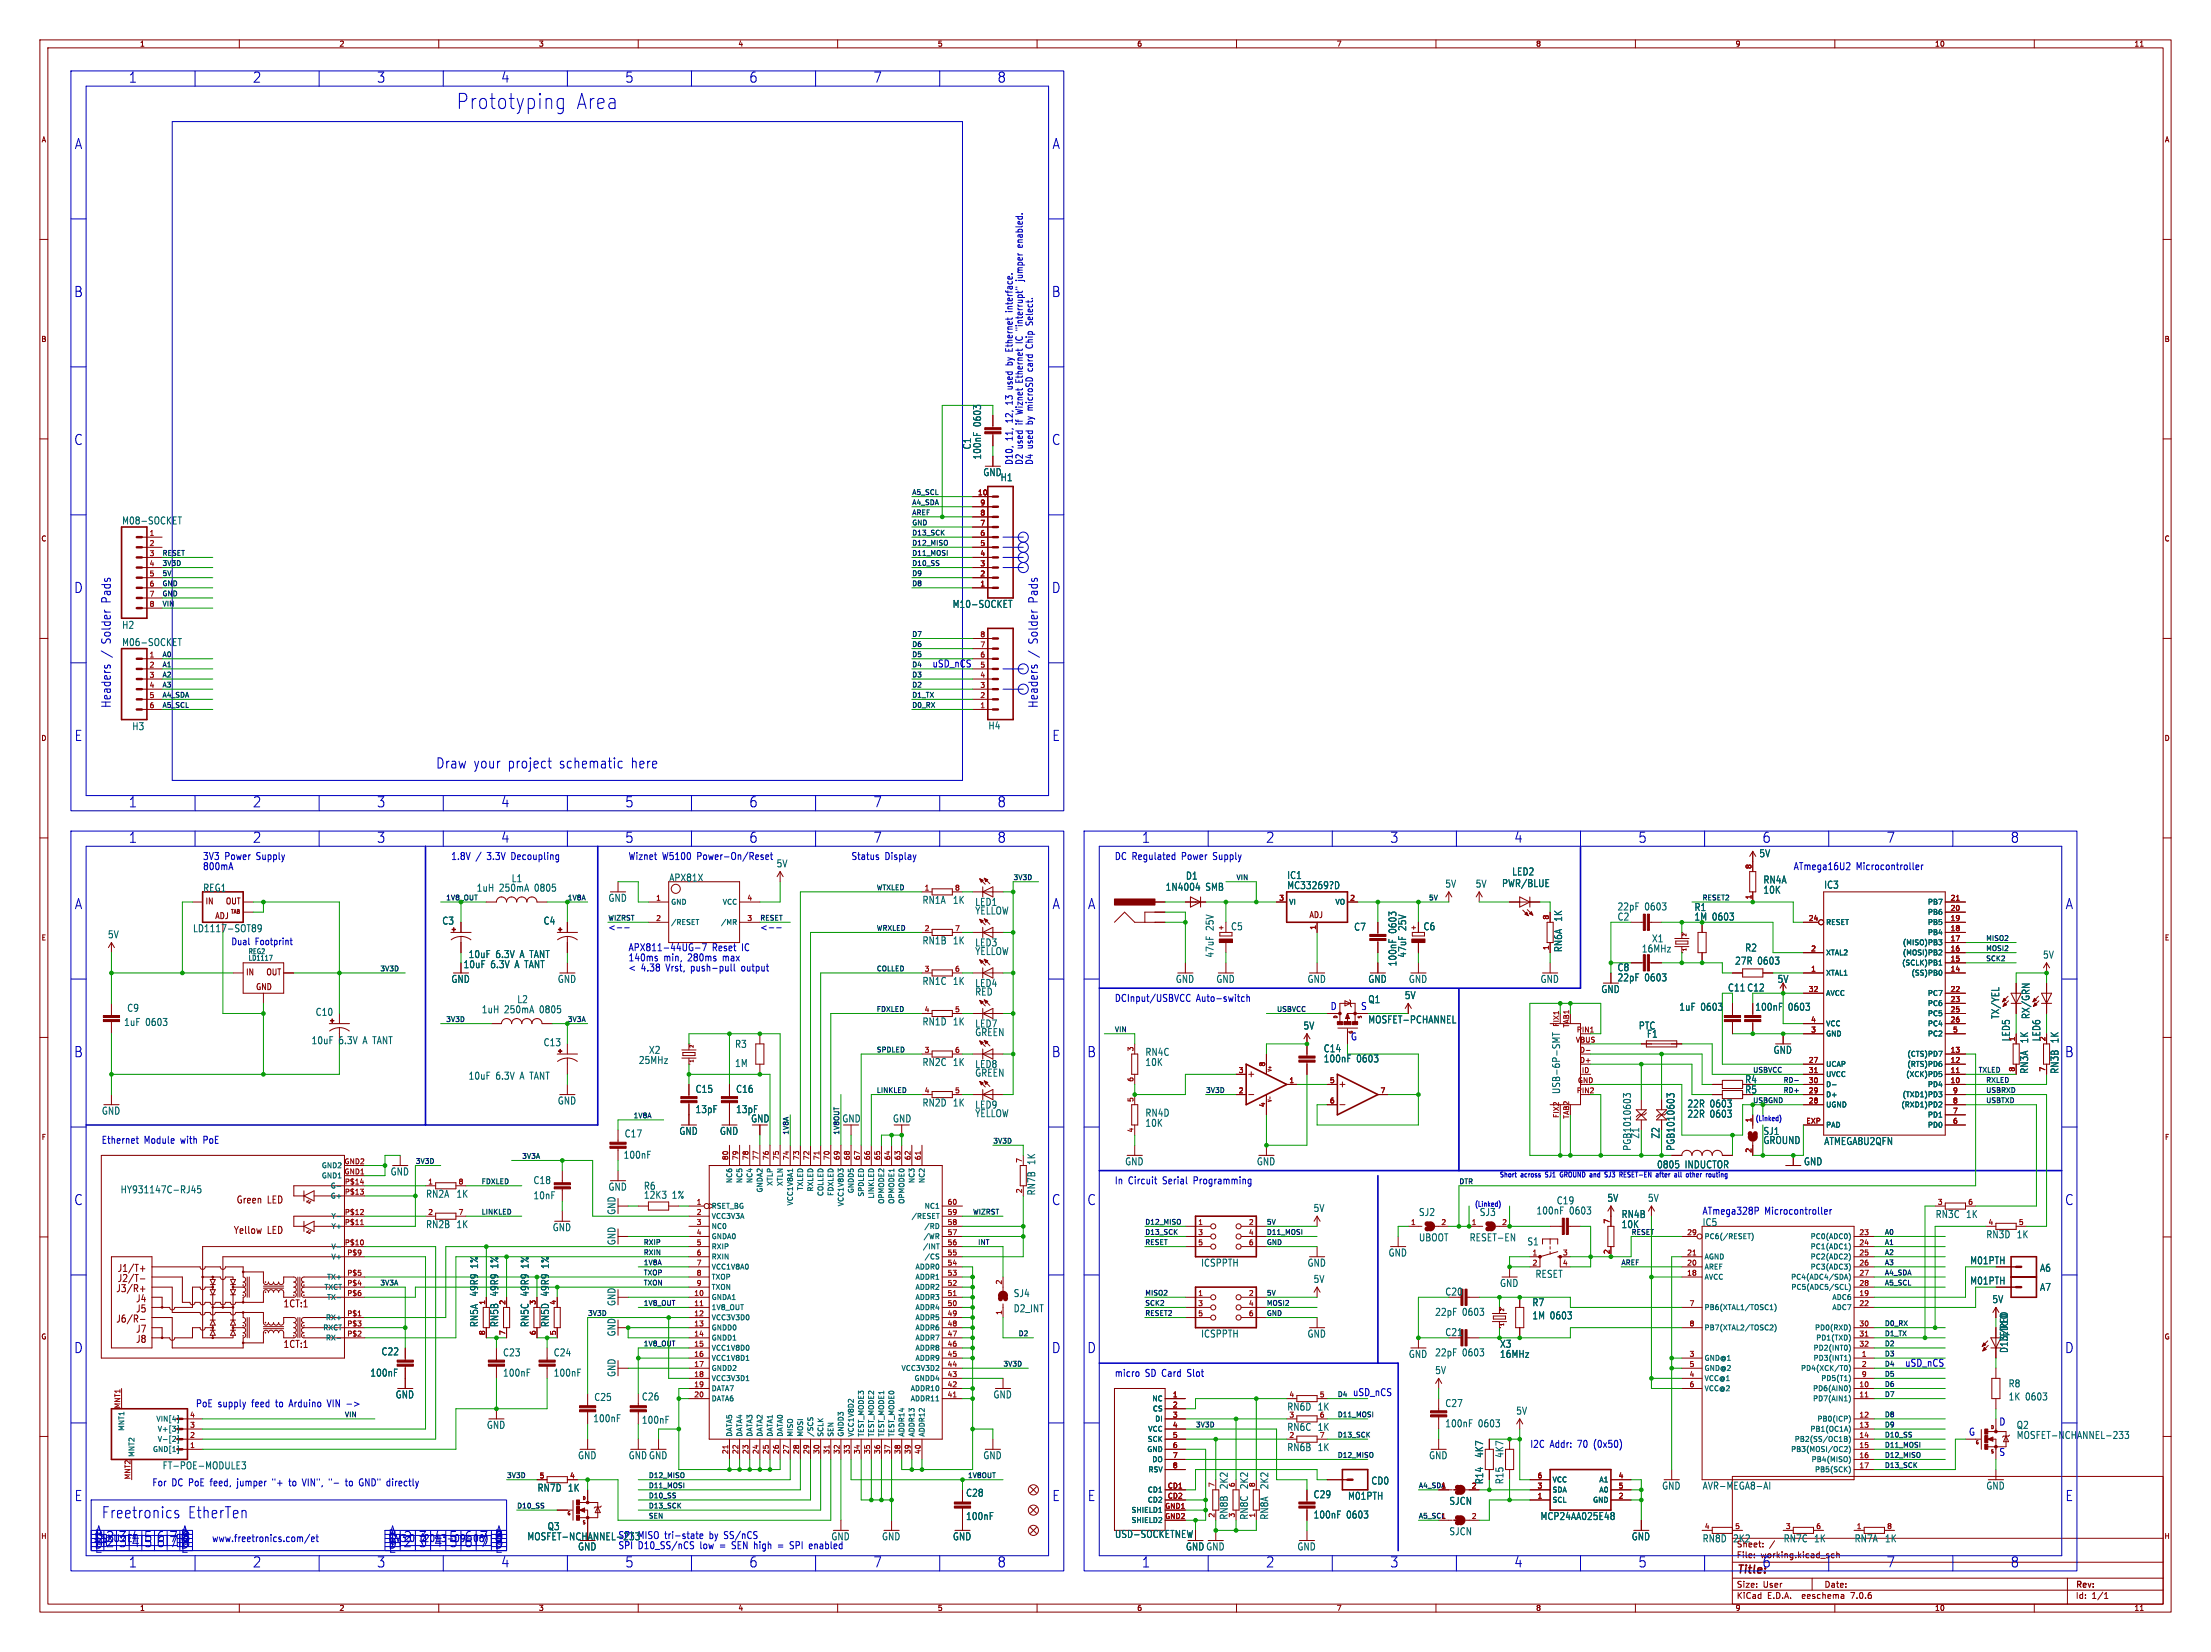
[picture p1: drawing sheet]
<svg xmlns="http://www.w3.org/2000/svg" width="554mm" height="414mm" viewBox="0 0 554 414" stroke-linecap="round" stroke-linejoin="round" font-family="sans-serif">
<defs><g id="words">
<g font-size="5.3" fill="#0000c2">
<text x="114.3" y="27.7">Prototyping</text>
<text x="144.2" y="27.7">Area</text>
</g>
<g font-size="3.9" fill="#0000c2">
<text x="25.4" y="380.8">Freetronics</text>
<text x="47" y="380.8">EtherTen</text>
</g>
<g font-size="3.5" fill="#0000c2">
<text x="32.2" y="20.9">1</text>
<text x="63.4" y="20.9">2</text>
<text x="94.5" y="20.9">3</text>
<text x="125.6" y="20.9">4</text>
<text x="156.7" y="20.9">5</text>
<text x="187.8" y="20.9">6</text>
<text x="218.9" y="20.9">7</text>
<text x="250.1" y="20.9">8</text>
<text x="18.7" y="37.6">A</text>
<text x="263.8" y="37.6">A</text>
<text x="18.5" y="74.7">B</text>
<text x="263.7" y="74.7">B</text>
<text x="18.5" y="111.7">C</text>
<text x="263.7" y="111.7">C</text>
<text x="18.5" y="148.8">D</text>
<text x="263.7" y="148.8">D</text>
<text x="18.7" y="185.9">E</text>
<text x="263.8" y="185.9">E</text>
<text x="109.2" y="192.8">Draw your</text>
<text x="127.2" y="192.8">project</text>
<text x="140" y="192.8">schematic</text>
<text x="158.1" y="192.8">here</text>
<text x="32.2" y="202.5">1</text>
<text x="63.4" y="202.5">2</text>
<text x="94.5" y="202.5">3</text>
<text x="125.6" y="202.5">4</text>
<text x="156.7" y="202.5">5</text>
<text x="187.8" y="202.5">6</text>
<text x="218.9" y="202.5">7</text>
<text x="250.1" y="202.5">8</text>
<text x="32.2" y="211.4">1</text>
<text x="63.4" y="211.4">2</text>
<text x="94.5" y="211.4">3</text>
<text x="125.6" y="211.4">4</text>
<text x="156.7" y="211.4">5</text>
<text x="187.8" y="211.4">6</text>
<text x="218.9" y="211.4">7</text>
<text x="250.1" y="211.4">8</text>
<text x="286.2" y="211.4">1</text>
<text x="317.4" y="211.4">2</text>
<text x="348.5" y="211.4">3</text>
<text x="379.6" y="211.4">4</text>
<text x="410.7" y="211.4">5</text>
<text x="441.8" y="211.4">6</text>
<text x="472.9" y="211.4">7</text>
<text x="504.1" y="211.4">8</text>
<text x="18.7" y="228.1">A</text>
<text x="263.8" y="228.1">A</text>
<text x="272.7" y="228.1">A</text>
<text x="517.8" y="228.1">A</text>
<text x="18.5" y="265.2">B</text>
<text x="263.7" y="265.2">B</text>
<text x="272.5" y="265.2">B</text>
<text x="517.7" y="265.2">B</text>
<text x="18.5" y="302.2">C</text>
<text x="263.7" y="302.2">C</text>
<text x="272.5" y="302.2">C</text>
<text x="517.7" y="302.2">C</text>
<text x="18.5" y="339.3">D</text>
<text x="263.7" y="339.3">D</text>
<text x="272.5" y="339.3">D</text>
<text x="517.7" y="339.3">D</text>
<text x="18.7" y="376.4">E</text>
<text x="263.8" y="376.4">E</text>
<text x="272.7" y="376.4">E</text>
<text x="517.8" y="376.4">E</text>
<text x="23.4" y="386.7">1</text>
<text x="23.6" y="388.3">D</text>
<text x="23.6" y="386.3">B</text>
<text x="23.7" y="389.4">E</text>
<text x="23.8" y="385.3">A</text>
<text x="26.5" y="388">2</text>
<text x="29.7" y="386.7">3</text>
<text x="32.9" y="386.7">4</text>
<text x="36.1" y="388">5</text>
<text x="39.2" y="386.7">6</text>
<text x="42.4" y="388">7</text>
<text x="45.2" y="386.3">B</text>
<text x="45.2" y="388.3">D</text>
<text x="45.3" y="389.4">E</text>
<text x="45.4" y="385.3">A</text>
<text x="45.6" y="386.7">8</text>
<text x="97.3" y="388.3">D</text>
<text x="97.3" y="386.3">B</text>
<text x="97.3" y="386.7">1</text>
<text x="97.4" y="389.4">E</text>
<text x="97.4" y="385.3">A</text>
<text x="101.1" y="388">2</text>
<text x="101.1" y="386.7">2</text>
<text x="105" y="386.7">3</text>
<text x="108.8" y="388">4</text>
<text x="112.6" y="388">5</text>
<text x="116.4" y="386.7">6</text>
<text x="120.2" y="386.7">7</text>
<text x="124" y="386.3">B</text>
<text x="124" y="388">8</text>
<text x="124.1" y="389.4">E</text>
<text x="124.1" y="385.3">A</text>
<text x="32.2" y="393">1</text>
<text x="63.4" y="393">2</text>
<text x="94.5" y="393">3</text>
<text x="125.6" y="393">4</text>
<text x="156.7" y="393">5</text>
<text x="187.8" y="393">6</text>
<text x="218.9" y="393">7</text>
<text x="250.1" y="393">8</text>
<text x="286.2" y="393">1</text>
<text x="317.4" y="393">2</text>
<text x="348.5" y="393">3</text>
<text x="379.6" y="393">4</text>
<text x="410.7" y="393">5</text>
<text x="441.8" y="393">6</text>
<text x="472.9" y="393">7</text>
<text x="504.1" y="393">8</text>
</g>
<g font-size="3" fill="#0000c2">
<text x="27.9" y="151.1" transform="rotate(-90 27.9 151.1)">Pads</text>
<text x="260.3" y="151.1" transform="rotate(-90 260.3 151.1)">Pads</text>
<text x="27.9" y="161.5" transform="rotate(-90 27.9 161.5)">Solder</text>
<text x="260.3" y="161.5" transform="rotate(-90 260.3 161.5)">Solder</text>
<text x="27.9" y="164.9" transform="rotate(-90 27.9 164.9)">/</text>
<text x="260.3" y="164.9" transform="rotate(-90 260.3 164.9)">/</text>
<text x="27.9" y="177.6" transform="rotate(-90 27.9 177.6)">Headers</text>
<text x="260.3" y="177.6" transform="rotate(-90 260.3 177.6)">Headers</text>
</g>
<text font-size="2.8" fill="#840000" x="435.3" y="394.9">Title:</text>
<g font-size="2.5" fill="#006464">
<text x="246.1" y="107" transform="rotate(-90 246.1 107)">0603</text>
<text x="243.6" y="112.7" transform="rotate(-90 243.6 112.7)">C1</text>
<text x="246.1" y="115.3" transform="rotate(-90 246.1 115.3)">100nF</text>
<text x="246.4" y="119.5">GND</text>
<text x="250.8" y="120.8">H1</text>
<text x="30.5" y="131.6">M08-SOCKET</text>
<text x="238.7" y="152.5">M10-SOCKET</text>
<text x="30.5" y="157.8">H2</text>
<text x="30.5" y="162.1">M06-SOCKET</text>
<text x="33.1" y="183.2">H3</text>
<text x="247.7" y="183">H4</text>
<text x="441" y="215">5V</text>
<text x="128.2" y="221.3">L1</text>
<text x="167.7" y="221.1">APX81X</text>
<text x="194.6" y="217.6">5V</text>
<text x="297.2" y="220.6">D1</text>
<text x="322.6" y="220.5">IC1</text>
<text x="379" y="219.6">LED2</text>
<text x="442" y="221.6">RN4A</text>
<text x="50.9" y="223.7">REG1</text>
<text x="125.1" y="223.7">250mA</text>
<text x="134.1" y="223.7">0805</text>
<text x="152.5" y="226.2">GND</text>
<text x="231.2" y="226.7">RN1A</text>
<text x="238.8" y="226.7">1K</text>
<text x="244.4" y="227.2">LED1</text>
<text x="292.2" y="223.4">1N4004</text>
<text x="302.2" y="223.4">SMB</text>
<text x="322.6" y="223">MC33269?D</text>
<text x="362.3" y="222.6">5V</text>
<text x="369.9" y="222.6">5V</text>
<text x="376.5" y="222.5">PWR/BLUE</text>
<text x="442" y="224.2">10K</text>
<text x="457.3" y="222.9">IC3</text>
<text x="48.3" y="233.8">LD1117-SOT89</text>
<text x="110.8" y="231.9">C3</text>
<text x="136.2" y="231.9">C4</text>
<text x="244.4" y="229.4">YELLOW</text>
<text x="304.5" y="233.3" transform="rotate(-90 304.5 233.3)">25V</text>
<text x="308.5" y="233.3">C5</text>
<text x="339.4" y="233.4">C7</text>
<text x="350.3" y="234" transform="rotate(-90 350.3 234)">0603</text>
<text x="352.7" y="233.3" transform="rotate(-90 352.7 233.3)">25V</text>
<text x="356.8" y="233.3">C6</text>
<text x="391.8" y="231.1" transform="rotate(-90 391.8 231.1)">1K</text>
<text x="405.4" y="230.9">C2</text>
<text x="405.4" y="228.4">22pF</text>
<text x="412.3" y="228.4">0603</text>
<text x="424.7" y="228.5">R1</text>
<text x="27" y="235.3">5V</text>
<text x="231.2" y="236.9">RN1B</text>
<text x="238.8" y="236.9">1K</text>
<text x="244.4" y="237.4">LED3</text>
<text x="244.4" y="239.5">YELLOW</text>
<text x="391.8" y="238.7" transform="rotate(-90 391.8 238.7)">RN6A</text>
<text x="411.5" y="238.9">16MHz</text>
<text x="414.1" y="236.4">X1</text>
<text x="437.4" y="238.7">R2</text>
<text x="116.1" y="242.8">10uF</text>
<text x="117.4" y="240.3">10uF</text>
<text x="123" y="242.8">6.3V</text>
<text x="124.3" y="240.3">6.3V</text>
<text x="129.2" y="242.8">A TANT</text>
<text x="130.5" y="240.3">A TANT</text>
<text x="304.5" y="240.1" transform="rotate(-90 304.5 240.1)">47uF</text>
<text x="350.3" y="242.3" transform="rotate(-90 350.3 242.3)">100nF</text>
<text x="352.7" y="240.1" transform="rotate(-90 352.7 240.1)">47uF</text>
<text x="405.4" y="243.6">C8</text>
<text x="434.9" y="242">27R</text>
<text x="440.6" y="242">0603</text>
<text x="512.1" y="240.4">5V</text>
<text x="113.1" y="246.5">GND</text>
<text x="129.6" y="251.6">L2</text>
<text x="139.8" y="246.5">GND</text>
<text x="231.2" y="247">RN1C</text>
<text x="238.8" y="247">1K</text>
<text x="244.4" y="247.5">LED4</text>
<text x="244.4" y="249.7">RED</text>
<text x="294.7" y="246.5">GND</text>
<text x="304.9" y="246.5">GND</text>
<text x="327.7" y="246.5">GND</text>
<text x="343" y="246.5">GND</text>
<text x="343" y="251.6">Q1</text>
<text x="352.1" y="250.6">5V</text>
<text x="353.1" y="246.5">GND</text>
<text x="386.1" y="246.5">GND</text>
<text x="401.4" y="249.1">GND</text>
<text x="405.4" y="246.1">22pF</text>
<text x="412.3" y="246.1">0603</text>
<text x="433.1" y="248.7">C11 C12</text>
<text x="445.6" y="246.5">5V</text>
<text x="31" y="257.3">1uF</text>
<text x="31.8" y="253.8">C9</text>
<text x="36.5" y="257.3">0603</text>
<text x="79" y="254.8">C10</text>
<text x="120.7" y="254.1">1uH</text>
<text x="126.4" y="254.1">250mA</text>
<text x="135.3" y="254.1">0805</text>
<text x="231.2" y="257.2">RN1D</text>
<text x="238.8" y="257.2">1K</text>
<text x="244.4" y="257.7">LED7</text>
<text x="343" y="256.7">MOSFET-PCHANNEL</text>
<text x="420.9" y="253.5">1uF</text>
<text x="426.3" y="253.5">0603</text>
<text x="448.3" y="253.5">0603</text>
<text x="501.4" y="255.5" transform="rotate(-90 501.4 255.5)">TX/YEL</text>
<text x="509" y="255.5" transform="rotate(-90 509 255.5)">RX/GRN</text>
<text x="78" y="261.9">10uF</text>
<text x="84.9" y="261.9">6.3V</text>
<text x="91.1" y="261.9">A TANT</text>
<text x="136.2" y="262.4">C13</text>
<text x="184.2" y="262.8">R3</text>
<text x="244.4" y="259.9">GREEN</text>
<text x="326.7" y="258.2">5V</text>
<text x="331.8" y="263.9">C14</text>
<text x="410.8" y="258.2">PTC</text>
<text x="412.8" y="260.3">F1</text>
<text x="504.1" y="261.1" transform="rotate(-90 504.1 261.1)">LED5</text>
<text x="508.7" y="261.6" transform="rotate(-90 508.7 261.6)">1K</text>
<text x="511.7" y="261.1" transform="rotate(-90 511.7 261.1)">LED6</text>
<text x="516.3" y="261.6" transform="rotate(-90 516.3 261.6)">1K</text>
<text x="160.1" y="266.8">25MHz</text>
<text x="162.6" y="264.3">X2</text>
<text x="184.2" y="267.6">1M</text>
<text x="231.2" y="267.4">RN2C</text>
<text x="238.8" y="267.4">1K</text>
<text x="244.4" y="267.9">LED8</text>
<text x="287.1" y="264.8">RN4C</text>
<text x="287.1" y="267.4">10K</text>
<text x="331.8" y="266.5">100nF</text>
<text x="340.1" y="266.5">0603</text>
<text x="444.6" y="264.3">GND</text>
<text x="508.7" y="269.2" transform="rotate(-90 508.7 269.2)">RN3A</text>
<text x="516.3" y="269.2" transform="rotate(-90 516.3 269.2)">RN3B</text>
<text x="117.4" y="270.8">10uF</text>
<text x="124.3" y="270.8">6.3V</text>
<text x="130.5" y="270.8">A TANT</text>
<text x="174.3" y="274.1">C15</text>
<text x="184.5" y="274.1">C16</text>
<text x="244.4" y="270">GREEN</text>
<text x="391.3" y="274.3" transform="rotate(-90 391.3 274.3)">USB-6P-SMT</text>
<text x="437.4" y="271.7">R4</text>
<text x="25.5" y="279.5">GND</text>
<text x="139.8" y="277">GND</text>
<text x="174.3" y="279.2">13pF</text>
<text x="184.5" y="279.2">13pF</text>
<text x="188.2" y="281.5">GND</text>
<text x="211.1" y="281.5">GND</text>
<text x="223.8" y="281.5">GND</text>
<text x="231.2" y="277.5">RN2D</text>
<text x="238.8" y="277.5">1K</text>
<text x="244.4" y="278">LED9</text>
<text x="244.4" y="280.2">YELLOW</text>
<text x="287.1" y="280.1">RN4D</text>
<text x="423" y="277.8">22R</text>
<text x="423" y="280.3">22R</text>
<text x="428.7" y="277.8">0603</text>
<text x="428.7" y="280.3">0603</text>
<text x="156.5" y="285.3">C17</text>
<text x="170.2" y="284.6">GND</text>
<text x="180.4" y="284.6">GND</text>
<text x="287.1" y="282.6">10K</text>
<text x="411.1" y="285.4" transform="rotate(-90 411.1 285.4)">Z1</text>
<text x="416.2" y="285.4" transform="rotate(-90 416.2 285.4)">Z2</text>
<text x="442" y="284.6">SJ1</text>
<text x="442" y="286.9">GROUND</text>
<text x="457.3" y="287.2">ATMEGA8U2QFN</text>
<text x="156.3" y="290.6">100nF</text>
<text x="259.7" y="292" transform="rotate(-90 259.7 292)">1K</text>
<text x="282" y="292.2">GND</text>
<text x="315" y="292.2">GND</text>
<text x="409.1" y="288.5" transform="rotate(-90 409.1 288.5)">PGB1010603</text>
<text x="415.3" y="293">0805</text>
<text x="420" y="288.5" transform="rotate(-90 420 288.5)">PGB1010603</text>
<text x="422.4" y="293">INDUCTOR</text>
<text x="452.2" y="292.2">GND</text>
<text x="30.2" y="299.3">HY931147C-RJ45</text>
<text x="97.8" y="294.8">GND</text>
<text x="133.7" y="296.9">C18</text>
<text x="152.5" y="298.6">GND</text>
<text x="161.3" y="298.4">R6</text>
<text x="259.7" y="299.7" transform="rotate(-90 259.7 299.7)">RN7B</text>
<text x="106.7" y="300.4">RN2A</text>
<text x="114.4" y="300.4">1K</text>
<text x="133.7" y="300.8">10nF</text>
<text x="154.5" y="304.5" transform="rotate(-90 154.5 304.5)">GND</text>
<text x="161.3" y="300.6">12K3</text>
<text x="168.5" y="300.6">1%</text>
<text x="329.2" y="303.9">5V</text>
<text x="355.7" y="304.9">SJ2</text>
<text x="385.1" y="304.6">100nF</text>
<text x="390.2" y="302">C19</text>
<text x="393.4" y="304.6">0603</text>
<text x="402.9" y="301.4">5V</text>
<text x="406.5" y="305.5">RN4B</text>
<text x="413.1" y="301.4">5V</text>
<text x="485.2" y="305.5">RN3C</text>
<text x="492.8" y="305.5">1K</text>
<text x="106.7" y="308">RN2B</text>
<text x="114.4" y="308">1K</text>
<text x="138.5" y="308.8">GND</text>
<text x="355.7" y="311.3">UBOOT</text>
<text x="368.4" y="311.3">RESET-EN</text>
<text x="406.5" y="308">10K</text>
<text x="426.8" y="307.5">IC5</text>
<text x="497.9" y="310.5">RN3D</text>
<text x="505.5" y="310.5">1K</text>
<text x="120" y="317.9" transform="rotate(-90 120 317.9)">1%</text>
<text x="125.1" y="317.9" transform="rotate(-90 125.1 317.9)">1%</text>
<text x="132.7" y="317.9" transform="rotate(-90 132.7 317.9)">1%</text>
<text x="137.8" y="317.9" transform="rotate(-90 137.8 317.9)">1%</text>
<text x="154.5" y="312.2" transform="rotate(-90 154.5 312.2)">GND</text>
<text x="301" y="317.6">ICSPPTH</text>
<text x="327.7" y="317.6">GND</text>
<text x="348" y="315.1">GND</text>
<text x="382.8" y="312.3">S1</text>
<text x="493.9" y="317.1">M01PTH</text>
<text x="329.2" y="321.7">5V</text>
<text x="376" y="322.7">GND</text>
<text x="384.9" y="320.4">RESET</text>
<text x="493.9" y="322.1">M01PTH</text>
<text x="511.4" y="323.7">A7</text>
<text x="511.4" y="318.9">A6</text>
<text x="120" y="325.1" transform="rotate(-90 120 325.1)">49R9</text>
<text x="125.1" y="325.1" transform="rotate(-90 125.1 325.1)">49R9</text>
<text x="132.7" y="325.1" transform="rotate(-90 132.7 325.1)">49R9</text>
<text x="137.8" y="325.1" transform="rotate(-90 137.8 325.1)">49R9</text>
<text x="154.5" y="327.4" transform="rotate(-90 154.5 327.4)">GND</text>
<text x="254.1" y="325.3">SJ4</text>
<text x="254.1" y="329.1">D2_INT</text>
<text x="359.7" y="330">22pF</text>
<text x="362.3" y="324.9">C20</text>
<text x="366.6" y="330">0603</text>
<text x="384.1" y="327.6">R7</text>
<text x="499.4" y="326.8">5V</text>
<text x="120" y="332.7" transform="rotate(-90 120 332.7)">RN5A</text>
<text x="125.1" y="332.7" transform="rotate(-90 125.1 332.7)">RN5B</text>
<text x="132.7" y="332.7" transform="rotate(-90 132.7 332.7)">RN5C</text>
<text x="137.8" y="332.7" transform="rotate(-90 137.8 332.7)">RN5D</text>
<text x="154.5" y="335" transform="rotate(-90 154.5 335)">GND</text>
<text x="301" y="335.4">ICSPPTH</text>
<text x="327.7" y="335.4">GND</text>
<text x="362.3" y="335">C21</text>
<text x="384.1" y="330.9">1M 0603</text>
<text x="95.6" y="339.9">C22</text>
<text x="126" y="340.1">C23</text>
<text x="138.7" y="340.1">C24</text>
<text x="353.1" y="340.5">GND</text>
<text x="359.7" y="340.1">22pF</text>
<text x="366.6" y="340.1">0603</text>
<text x="376" y="338">X3</text>
<text x="376" y="340.5">16MHz</text>
<text x="503.6" y="339.2" transform="rotate(-90 503.6 339.2)">D13/RED</text>
<text x="503.6" y="336.2" transform="rotate(-90 503.6 336.2)">LED10</text>
<text x="92.8" y="345.2">100nF</text>
<text x="126" y="345.2">100nF</text>
<text x="138.7" y="345.2">100nF</text>
<text x="154.5" y="345.2" transform="rotate(-90 154.5 345.2)">GND</text>
<text x="359.7" y="344.6">5V</text>
<text x="503.5" y="347.9">R8</text>
<text x="99.1" y="350.7">GND</text>
<text x="148.9" y="351.3">C25</text>
<text x="160.8" y="351.2">C26</text>
<text x="249" y="350.7">GND</text>
<text x="322.6" y="353.7">RN6D</text>
<text x="330.3" y="353.7">1K</text>
<text x="362.3" y="352.8">C27</text>
<text x="503.5" y="351.2">1K 0603</text>
<text x="122" y="358.3">GND</text>
<text x="148.6" y="356.6">100nF</text>
<text x="160.8" y="357">100nF</text>
<text x="322.6" y="358.8">RN6C</text>
<text x="330.3" y="358.8">1K</text>
<text x="362.3" y="357.9">100nF</text>
<text x="370.5" y="357.9">0603</text>
<text x="380" y="354.7">5V</text>
<text x="505.5" y="358.3">Q2</text>
<text x="144.8" y="365.9">GND</text>
<text x="157.5" y="365.9">GNDGND</text>
<text x="246.4" y="365.9">GND</text>
<text x="322.6" y="363.9">RN6B</text>
<text x="330.3" y="363.9">1K</text>
<text x="358.2" y="365.9">GND</text>
<text x="372" y="365.5" transform="rotate(-90 372 365.5)">4K7</text>
<text x="377.1" y="365.5" transform="rotate(-90 377.1 365.5)">4K7</text>
<text x="505.5" y="360.8">MOSFET-NCHANNEL-233</text>
<text x="40.7" y="368.4">FT-POE-MODULE3</text>
<text x="134.7" y="374">RN7D</text>
<text x="142.3" y="374">1K</text>
<text x="242.1" y="375.3">C28</text>
<text x="308" y="373.3" transform="rotate(-90 308 373.3)">2K2</text>
<text x="313.1" y="373.3" transform="rotate(-90 313.1 373.3)">2K2</text>
<text x="318.2" y="373.3" transform="rotate(-90 318.2 373.3)">2K2</text>
<text x="329.2" y="375.7">C29</text>
<text x="337.9" y="376.1">M01PTH</text>
<text x="343.7" y="372.3">CD0</text>
<text x="363.3" y="377.3">SJCN</text>
<text x="372" y="372.1" transform="rotate(-90 372 372.1)">R14</text>
<text x="377.1" y="372.1" transform="rotate(-90 377.1 372.1)">R15</text>
<text x="416.6" y="373.5">GND</text>
<text x="426.8" y="373.5">AVR-MEGA8-AI</text>
<text x="497.9" y="373.5">GND</text>
<text x="137.2" y="383.7">Q3</text>
<text x="242.1" y="381.1">100nF</text>
<text x="308" y="380.9" transform="rotate(-90 308 380.9)">RN8B</text>
<text x="313.1" y="380.9" transform="rotate(-90 313.1 380.9)">RN8C</text>
<text x="318.2" y="380.9" transform="rotate(-90 318.2 380.9)">RN8A</text>
<text x="329.2" y="380.8">100nF</text>
<text x="337.5" y="380.8">0603</text>
<text x="386.1" y="381.1">MCP24AA025E48</text>
<text x="132.1" y="386.2">MOSFET-NCHANNEL-233</text>
<text x="144.8" y="388.8">GND</text>
<text x="154.9" y="385.8">SPI MISO tri-state</text>
<text x="221" y="386.2">GND</text>
<text x="238.8" y="386.2">GND</text>
<text x="279.5" y="385.6">USD-SOCKETNEW</text>
<text x="297.2" y="388.8">GNDGND</text>
<text x="297.2" y="388.8">GND</text>
<text x="325.2" y="388.8">GND</text>
<text x="363.3" y="385">SJCN</text>
<text x="409" y="386.2">GND</text>
<text x="426.8" y="386.7">RN8D</text>
<text x="434.4" y="386.7">2K2</text>
<text x="447.1" y="386.7">RN7C</text>
<text x="454.7" y="386.7">1K</text>
<text x="464.9" y="386.7">RN7A</text>
<text x="472.5" y="386.7">1K</text>
</g>
<g font-size="2.5" fill="#0000c2">
<text x="233.7" y="167.4">uSD_nCS</text>
<text x="50.8" y="215.7">3V3</text>
<text x="56.3" y="215.7">Power</text>
<text x="64.3" y="215.7">Supply</text>
<text x="113" y="215.7">1.8V</text>
<text x="119.2" y="215.7">/</text>
<text x="122.1" y="215.7">3.3V</text>
<text x="128.3" y="215.7">Decoupling</text>
<text x="157.5" y="215.7">Wiznet</text>
<text x="166" y="215.7">W5100</text>
<text x="174.8" y="215.7">Power-On/Reset</text>
<text x="213.4" y="215.7">Status</text>
<text x="221.8" y="215.7">Display</text>
<text x="279.4" y="215.7">DC Regulated</text>
<text x="296.3" y="215.7">Power</text>
<text x="304.3" y="215.7">Supply</text>
<text x="50.8" y="218.2">800mA</text>
<text x="449.6" y="218.2">ATmega16U2</text>
<text x="465.3" y="218.2">Microcontroller</text>
<text x="152.4" y="233.4">&lt;--</text>
<text x="190.5" y="233.4">&lt;--</text>
<text x="157.5" y="238.5">APX811-44UG-7</text>
<text x="178.5" y="238.5">Reset</text>
<text x="186" y="238.5">IC</text>
<text x="157.5" y="243.6">&lt;</text>
<text x="157.5" y="241.1">140ms</text>
<text x="160.7" y="243.6">4.38</text>
<text x="166.3" y="241.1">min,</text>
<text x="167" y="243.6">Vrst,</text>
<text x="172.5" y="241.1">280ms</text>
<text x="173.3" y="243.6">push-pull</text>
<text x="181.3" y="241.1">max</text>
<text x="186.2" y="243.6">output</text>
<text x="279.4" y="251.2">DCInput/USBVCC</text>
<text x="299.8" y="251.2">Auto-switch</text>
<text x="333.5" y="253.2">D</text>
<text x="25.4" y="286.8">Ethernet</text>
<text x="36.1" y="286.8">Module</text>
<text x="45.3" y="286.8">with</text>
<text x="51.1" y="286.8">PoE</text>
<text x="279.4" y="296.9">In Circuit</text>
<text x="291.5" y="296.9">Serial</text>
<text x="299.4" y="296.9">Programming</text>
<text x="370.9" y="304.9">SJ3</text>
<text x="426.7" y="304.6">ATmega328P</text>
<text x="442.3" y="304.6">Microcontroller</text>
<text x="279.4" y="345.2">micro</text>
<text x="287" y="345.2">SD Card</text>
<text x="297.8" y="345.2">Slot</text>
<text x="477.5" y="342.7">uSD_nCS</text>
<text x="49" y="352.8">PoE supply</text>
<text x="63.1" y="352.8">feed</text>
<text x="69.3" y="352.8">to</text>
<text x="72.8" y="352.8">Arduino</text>
<text x="82.5" y="352.8">VIN -&gt;</text>
<text x="339.1" y="350">uSD_nCS</text>
<text x="493.5" y="359.9">G</text>
<text x="501.1" y="357.4">D</text>
<text x="383.5" y="363">I2C Addr:</text>
<text x="395.5" y="363">70</text>
<text x="399.7" y="363">(0x50)</text>
<text x="501.1" y="365">S</text>
<text x="38.1" y="372.6">For</text>
<text x="43" y="372.6">DC PoE feed,</text>
<text x="59.7" y="372.6">jumper</text>
<text x="68.7" y="372.6">&quot;+</text>
<text x="73.1" y="372.6">to</text>
<text x="76.6" y="372.6">VIN&quot;,</text>
<text x="83.4" y="372.6">&quot;-</text>
<text x="87.7" y="372.6">to</text>
<text x="91.3" y="372.6">GND&quot; directly</text>
<text x="53.1" y="386.6">www.freetronics.com/et</text>
<text x="154.9" y="388.4">SPI D10_SS/nCS</text>
<text x="175.5" y="388.4">low</text>
<text x="178" y="385.8">by SS/nCS</text>
<text x="180.6" y="388.4">=</text>
<text x="183.8" y="388.4">SEN high</text>
<text x="195.6" y="388.4">=</text>
<text x="198.8" y="388.4">SPI enabled</text>
<text x="208.3" y="386.2">GND</text>
</g>
<text font-size="2.5" fill="#0f0f0f" x="119.4" y="223.7">1uH</text>
<text font-size="2.5" fill="#009600" x="424.7" y="230.9">1M 0603</text>
<g font-size="2.5" fill="#840000">
<text x="341.1" y="253.2">S</text>
<text x="440" y="253.5">100nF</text>
<text x="338.6" y="260.9">G</text>
<text x="437.4" y="274.2">R5</text>
<text x="59.2" y="301.9">Green</text>
<text x="67" y="301.9">LED</text>
<text x="58.5" y="309.5">Yellow</text>
<text x="67" y="309.5">LED</text>
<text x="29.4" y="319">J1/T+</text>
<text x="29.4" y="321.6">J2/T-</text>
<text x="29" y="324.1">J3/R+</text>
<text x="34" y="326.6">J4</text>
<text x="34" y="329.2">J5</text>
<text x="70.9" y="327.9">1CT:1</text>
<text x="29" y="331.7">J6/R-</text>
<text x="34" y="334.3">J7</text>
<text x="34" y="336.8">J8</text>
<text x="70.9" y="338.1">1CT:1</text>
</g>
<g font-size="2.3" fill="#0000c2">
<text x="256.5" y="61" transform="rotate(-90 256.5 61)">enabled.</text>
<text x="256.5" y="69.5" transform="rotate(-90 256.5 69.5)">jumper</text>
<text x="254" y="77.3" transform="rotate(-90 254 77.3)">interface.</text>
<text x="259.1" y="80.8" transform="rotate(-90 259.1 80.8)">Select.</text>
<text x="256.5" y="85.5" transform="rotate(-90 256.5 85.5)">IC &quot;interrupt&quot;</text>
<text x="259.1" y="86.8" transform="rotate(-90 259.1 86.8)">Chip</text>
<text x="254" y="91" transform="rotate(-90 254 91)">by Ethernet</text>
<text x="256.5" y="95.5" transform="rotate(-90 256.5 95.5)">Ethernet</text>
<text x="259.1" y="92.7" transform="rotate(-90 259.1 92.7)">card</text>
<text x="254" y="101.2" transform="rotate(-90 254 101.2)">13</text>
<text x="254" y="97.2" transform="rotate(-90 254 97.2)">used</text>
<text x="254" y="105.9" transform="rotate(-90 254 105.9)">12,</text>
<text x="256.5" y="106.3" transform="rotate(-90 256.5 106.3)">if</text>
<text x="256.5" y="103.6" transform="rotate(-90 256.5 103.6)">Wiznet</text>
<text x="259.1" y="106.3" transform="rotate(-90 259.1 106.3)">by microSD</text>
<text x="254" y="110.5" transform="rotate(-90 254 110.5)">11,</text>
<text x="254" y="116.6" transform="rotate(-90 254 116.6)">D10,</text>
<text x="256.5" y="116.6" transform="rotate(-90 256.5 116.6)">D2 used</text>
<text x="259.1" y="116.6" transform="rotate(-90 259.1 116.6)">D4 used</text>
<text x="57.9" y="237">Dual</text>
<text x="63.9" y="237">Footprint</text>
</g>
<g font-size="2.1" fill="#840000">
<text x="51.4" y="226.9">IN</text>
<text x="56.5" y="226.9">OUT</text>
<text x="53.8" y="230.5">ADJ</text>
<text x="328.2" y="230.3">ADJ</text>
<text x="61.6" y="244.6">IN</text>
<text x="66.7" y="244.6">OUT</text>
<text x="64.1" y="248.3">GND</text>
<text x="435.3" y="388">Sheet:</text>
<text x="435.3" y="390.7">File:</text>
<text x="441.4" y="390.7">working.kicad_sch</text>
<text x="435.3" y="400.9">KiCad</text>
<text x="435.3" y="398.1">Size:</text>
<text x="442" y="398.1">User</text>
<text x="443" y="400.9">E.D.A.</text>
<text x="451.9" y="400.9">eeschema</text>
<text x="457.3" y="398.1">Date:</text>
<text x="464.3" y="400.9">7.0.6</text>
<text x="520.3" y="398.3">Rev:</text>
<text x="520.3" y="400.9">Id:</text>
<text x="524.4" y="400.9">1/1</text>
</g>
<g font-size="1.8" fill="#840000">
<text x="35" y="11.9">1</text>
<text x="85" y="11.9">2</text>
<text x="135" y="11.9">3</text>
<text x="185" y="11.9">4</text>
<text x="235" y="11.9">5</text>
<text x="285" y="11.9">6</text>
<text x="335" y="11.9">7</text>
<text x="385" y="11.9">8</text>
<text x="435" y="11.9">9</text>
<text x="485" y="11.9">10</text>
<text x="535" y="11.9">11</text>
<text x="10.3" y="35.9">A</text>
<text x="542.6" y="35.9">A</text>
<text x="10.3" y="85.9">B</text>
<text x="542.6" y="85.9">B</text>
<text x="10.3" y="135.9">C</text>
<text x="542.6" y="135.9">C</text>
<text x="10.3" y="185.9">D</text>
<text x="542.6" y="185.9">D</text>
<text x="306.9" y="233.3" transform="rotate(-90 306.9 233.3)">+</text>
<text x="355.2" y="233.3" transform="rotate(-90 355.2 233.3)">+</text>
<text x="10.3" y="235.9">E</text>
<text x="542.6" y="235.9">E</text>
<text x="10.3" y="285.9">F</text>
<text x="542.6" y="285.9">F</text>
<text x="10.3" y="335.9">G</text>
<text x="542.6" y="335.9">G</text>
<text x="10.2" y="385.9">H</text>
<text x="542.5" y="385.9">H</text>
<text x="35" y="403.9">1</text>
<text x="85" y="403.9">2</text>
<text x="135" y="403.9">3</text>
<text x="185" y="403.9">4</text>
<text x="235" y="403.9">5</text>
<text x="285" y="403.9">6</text>
<text x="335" y="403.9">7</text>
<text x="385" y="403.9">8</text>
<text x="435" y="403.9">9</text>
<text x="485" y="403.9">10</text>
<text x="535" y="403.9">11</text>
</g>
<g font-size="1.8" fill="#a90000">
<text x="245.1" y="124.2">10</text>
<text x="245.7" y="131.8">7</text>
<text x="245.7" y="129.3">8</text>
<text x="245.7" y="126.7">9</text>
<text x="37.4" y="134.4">1</text>
<text x="37.4" y="136.9">2</text>
<text x="245.7" y="136.9">5</text>
<text x="245.7" y="134.4">6</text>
<text x="37.4" y="139.4">3</text>
<text x="37.4" y="142">4</text>
<text x="245.7" y="142">3</text>
<text x="245.7" y="139.4">4</text>
<text x="37.4" y="144.5">5</text>
<text x="37.4" y="147.1">6</text>
<text x="37.4" y="149.6">7</text>
<text x="245.7" y="147.1">1</text>
<text x="245.7" y="144.5">2</text>
<text x="37.4" y="152.1">8</text>
<text x="245.7" y="159.8">8</text>
<text x="37.4" y="164.8">1</text>
<text x="37.4" y="167.4">2</text>
<text x="245.7" y="167.4">5</text>
<text x="245.7" y="164.8">6</text>
<text x="245.7" y="162.3">7</text>
<text x="37.4" y="169.9">3</text>
<text x="37.4" y="172.5">4</text>
<text x="245.7" y="172.5">3</text>
<text x="245.7" y="169.9">4</text>
<text x="37.4" y="175">5</text>
<text x="37.4" y="177.5">6</text>
<text x="245.7" y="177.5">1</text>
<text x="245.7" y="175">2</text>
<text x="439.2" y="217.9" transform="rotate(-90 439.2 217.9)">8</text>
<text x="164.4" y="225.8">1</text>
<text x="187.3" y="225.8">4</text>
<text x="231.7" y="223.3">1</text>
<text x="239.3" y="223.3">8</text>
<text x="320.6" y="225.8">3</text>
<text x="338.4" y="225.8">2</text>
<text x="439.2" y="225.5" transform="rotate(-90 439.2 225.5)">1</text>
<text x="488.9" y="225.8">21</text>
<text x="164.4" y="230.9">2</text>
<text x="187.3" y="230.9">3</text>
<text x="231.7" y="233.4">2</text>
<text x="239.3" y="233.4">7</text>
<text x="329.9" y="233.1" transform="rotate(-90 329.9 233.1)">1</text>
<text x="388.4" y="230.6" transform="rotate(-90 388.4 230.6)">8</text>
<text x="453.3" y="230.9">24</text>
<text x="488.9" y="233.4">18</text>
<text x="488.9" y="230.9">19</text>
<text x="488.9" y="228.3">20</text>
<text x="388.4" y="238.2" transform="rotate(-90 388.4 238.2)">1</text>
<text x="454" y="238.5">2</text>
<text x="488.9" y="238.5">16</text>
<text x="488.9" y="236">17</text>
<text x="231.7" y="243.6">3</text>
<text x="239.3" y="243.6">6</text>
<text x="454" y="243.6">1</text>
<text x="488.9" y="243.6">14</text>
<text x="488.9" y="241">15</text>
<text x="453.3" y="248.7">32</text>
<text x="488.9" y="248.7">22</text>
<text x="488.9" y="251.2">23</text>
<text x="231.7" y="253.7">4</text>
<text x="239.3" y="253.7">5</text>
<text x="390.9" y="257.4" transform="rotate(-90 390.9 257.4)">FIX1</text>
<text x="393.4" y="257.6" transform="rotate(-90 393.4 257.6)">TAB1</text>
<text x="454" y="256.3">4</text>
<text x="488.9" y="253.7">25</text>
<text x="488.9" y="256.3">26</text>
<text x="231.7" y="263.9">3</text>
<text x="239.3" y="263.9">6</text>
<text x="284.2" y="263.6" transform="rotate(-90 284.2 263.6)">3</text>
<text x="395" y="261.4">VBUS</text>
<text x="395.2" y="258.8">PIN1</text>
<text x="396" y="263.9">D-</text>
<text x="454" y="258.8">3</text>
<text x="488.9" y="263.9">13</text>
<text x="489.5" y="258.8">5</text>
<text x="505.2" y="261.1" transform="rotate(-90 505.2 261.1)">1</text>
<text x="310.4" y="269">3</text>
<text x="317.2" y="267.4" transform="rotate(-90 317.2 267.4)">8</text>
<text x="396" y="266.4">D+</text>
<text x="396.5" y="269">ID</text>
<text x="453.3" y="266.4">27</text>
<text x="453.3" y="269">31</text>
<text x="488.9" y="269">11</text>
<text x="488.9" y="266.4">12</text>
<text x="505.2" y="268.7" transform="rotate(-90 505.2 268.7)">8</text>
<text x="512.8" y="268.7" transform="rotate(-90 512.8 268.7)">7</text>
<text x="231.7" y="274.1">4</text>
<text x="239.3" y="274.1">5</text>
<text x="284.2" y="271.2" transform="rotate(-90 284.2 271.2)">6</text>
<text x="310.4" y="274.1">2</text>
<text x="323.1" y="271.5">1</text>
<text x="333.3" y="271.5">5</text>
<text x="346" y="274.1">7</text>
<text x="395.2" y="274.1">PIN2</text>
<text x="395.5" y="271.5">GND</text>
<text x="453.3" y="274.1">29</text>
<text x="453.3" y="271.5">30</text>
<text x="488.9" y="271.5">10</text>
<text x="489.5" y="274.1">9</text>
<text x="284.2" y="276.3" transform="rotate(-90 284.2 276.3)">5</text>
<text x="317.2" y="277.6" transform="rotate(-90 317.2 277.6)">4</text>
<text x="333.3" y="276.6">6</text>
<text x="390.9" y="280.3" transform="rotate(-90 390.9 280.3)">FIX2</text>
<text x="393.4" y="280.5" transform="rotate(-90 393.4 280.5)">TAB2</text>
<text x="439.2" y="281.4" transform="rotate(-90 439.2 281.4)">1</text>
<text x="452.7" y="281.7">EXP</text>
<text x="453.3" y="276.6">28</text>
<text x="489.5" y="281.7">6</text>
<text x="489.5" y="279.1">7</text>
<text x="489.5" y="276.6">8</text>
<text x="284.2" y="283.9" transform="rotate(-90 284.2 283.9)">4</text>
<text x="86.3" y="291.8">GND2</text>
<text x="182.6" y="290.9" transform="rotate(-90 182.6 290.9)">80</text>
<text x="185.2" y="290.9" transform="rotate(-90 185.2 290.9)">79</text>
<text x="187.7" y="290.9" transform="rotate(-90 187.7 290.9)">78</text>
<text x="190.2" y="290.9" transform="rotate(-90 190.2 290.9)">77</text>
<text x="192.8" y="290.9" transform="rotate(-90 192.8 290.9)">76</text>
<text x="195.3" y="290.9" transform="rotate(-90 195.3 290.9)">75</text>
<text x="197.9" y="290.9" transform="rotate(-90 197.9 290.9)">74</text>
<text x="200.4" y="290.9" transform="rotate(-90 200.4 290.9)">73</text>
<text x="202.9" y="290.9" transform="rotate(-90 202.9 290.9)">72</text>
<text x="205.5" y="290.9" transform="rotate(-90 205.5 290.9)">71</text>
<text x="208" y="290.9" transform="rotate(-90 208 290.9)">70</text>
<text x="210.6" y="290.9" transform="rotate(-90 210.6 290.9)">69</text>
<text x="213.1" y="290.9" transform="rotate(-90 213.1 290.9)">68</text>
<text x="215.6" y="290.9" transform="rotate(-90 215.6 290.9)">67</text>
<text x="218.2" y="290.9" transform="rotate(-90 218.2 290.9)">66</text>
<text x="220.7" y="290.9" transform="rotate(-90 220.7 290.9)">65</text>
<text x="223.3" y="290.9" transform="rotate(-90 223.3 290.9)">64</text>
<text x="225.8" y="290.9" transform="rotate(-90 225.8 290.9)">63</text>
<text x="228.3" y="290.9" transform="rotate(-90 228.3 290.9)">62</text>
<text x="230.9" y="290.9" transform="rotate(-90 230.9 290.9)">61</text>
<text x="256.3" y="291.5" transform="rotate(-90 256.3 291.5)">7</text>
<text x="439.2" y="289" transform="rotate(-90 439.2 289)">2</text>
<text x="86.3" y="294.4">GND1</text>
<text x="86.3" y="299.5">P$13</text>
<text x="86.3" y="296.9">P$14</text>
<text x="107.2" y="296.9">1</text>
<text x="114.9" y="296.9">8</text>
<text x="256.3" y="299.2" transform="rotate(-90 256.3 299.2)">2</text>
<text x="86.3" y="304.5">P$12</text>
<text x="107.2" y="304.5">2</text>
<text x="114.9" y="304.5">7</text>
<text x="174.6" y="302">1</text>
<text x="174.6" y="304.5">2</text>
<text x="237.4" y="304.5">59</text>
<text x="237.4" y="302">60</text>
<text x="485.7" y="302">3</text>
<text x="493.3" y="302">6</text>
<text x="86.3" y="307.1">P$11</text>
<text x="174.6" y="307.1">3</text>
<text x="174.6" y="309.6">4</text>
<text x="237.4" y="309.6">57</text>
<text x="237.4" y="307.1">58</text>
<text x="300.3" y="307.1">1</text>
<text x="300.3" y="309.6">3</text>
<text x="313" y="307.1">2</text>
<text x="313" y="309.6">4</text>
<text x="353.6" y="307.1">1</text>
<text x="361.2" y="307.1">2</text>
<text x="368.9" y="307.1">1</text>
<text x="376.5" y="307.1">2</text>
<text x="403.6" y="306.8" transform="rotate(-90 403.6 306.8)">7</text>
<text x="422.9" y="309.6">29</text>
<text x="466" y="309.6">23</text>
<text x="498.4" y="307.1">4</text>
<text x="506" y="307.1">5</text>
<text x="86.3" y="312.2">P$10</text>
<text x="87" y="314.7">P$9</text>
<text x="174.6" y="312.2">5</text>
<text x="174.6" y="314.7">6</text>
<text x="174.6" y="317.2">7</text>
<text x="237.4" y="317.2">54</text>
<text x="237.4" y="314.7">55</text>
<text x="237.4" y="312.2">56</text>
<text x="300.3" y="312.2">5</text>
<text x="313" y="312.2">6</text>
<text x="384.1" y="314.7">1</text>
<text x="384.1" y="317.2">2</text>
<text x="391.7" y="314.7">3</text>
<text x="391.7" y="317.2">4</text>
<text x="403.6" y="314.4" transform="rotate(-90 403.6 314.4)">2</text>
<text x="422.9" y="317.2">20</text>
<text x="422.9" y="314.7">21</text>
<text x="466" y="312.2">24</text>
<text x="466" y="314.7">25</text>
<text x="466" y="317.2">26</text>
<text x="87" y="322.3">P$4</text>
<text x="87" y="319.8">P$5</text>
<text x="174.6" y="319.8">8</text>
<text x="174.6" y="322.3">9</text>
<text x="237.4" y="322.3">52</text>
<text x="237.4" y="319.8">53</text>
<text x="251.2" y="322" transform="rotate(-90 251.2 322)">2</text>
<text x="422.9" y="319.8">18</text>
<text x="466" y="319.8">27</text>
<text x="466" y="322.3">28</text>
<text x="87" y="329.9">P$1</text>
<text x="87" y="324.9">P$6</text>
<text x="121.7" y="327.1" transform="rotate(-90 121.7 327.1)">1</text>
<text x="126.7" y="327.1" transform="rotate(-90 126.7 327.1)">2</text>
<text x="134.4" y="327.1" transform="rotate(-90 134.4 327.1)">3</text>
<text x="139.4" y="327.1" transform="rotate(-90 139.4 327.1)">4</text>
<text x="173.9" y="324.9">10</text>
<text x="173.9" y="327.4">11</text>
<text x="173.9" y="329.9">12</text>
<text x="237.4" y="329.9">49</text>
<text x="237.4" y="327.4">50</text>
<text x="237.4" y="324.9">51</text>
<text x="251.2" y="329.6" transform="rotate(-90 251.2 329.6)">1</text>
<text x="300.3" y="324.9">1</text>
<text x="300.3" y="327.4">3</text>
<text x="300.3" y="329.9">5</text>
<text x="313" y="324.9">2</text>
<text x="313" y="327.4">4</text>
<text x="313" y="329.9">6</text>
<text x="423.5" y="327.4">7</text>
<text x="466" y="324.9">19</text>
<text x="466" y="327.4">22</text>
<text x="87" y="335">P$2</text>
<text x="87" y="332.5">P$3</text>
<text x="121.7" y="334.7" transform="rotate(-90 121.7 334.7)">8</text>
<text x="126.7" y="334.7" transform="rotate(-90 126.7 334.7)">7</text>
<text x="134.4" y="334.7" transform="rotate(-90 134.4 334.7)">6</text>
<text x="139.4" y="334.7" transform="rotate(-90 139.4 334.7)">5</text>
<text x="173.9" y="332.5">13</text>
<text x="173.9" y="335">14</text>
<text x="237.4" y="335">47</text>
<text x="237.4" y="332.5">48</text>
<text x="423.5" y="332.5">8</text>
<text x="466" y="332.5">30</text>
<text x="466" y="335">31</text>
<text x="173.9" y="337.6">15</text>
<text x="173.9" y="340.1">16</text>
<text x="237.4" y="340.1">45</text>
<text x="237.4" y="337.6">46</text>
<text x="423.5" y="340.1">3</text>
<text x="466" y="337.6">32</text>
<text x="466.7" y="340.1">1</text>
<text x="173.9" y="342.6">17</text>
<text x="173.9" y="345.2">18</text>
<text x="173.9" y="347.7">19</text>
<text x="237.4" y="347.7">42</text>
<text x="237.4" y="345.2">43</text>
<text x="237.4" y="342.6">44</text>
<text x="423.5" y="345.2">4</text>
<text x="423.5" y="342.6">5</text>
<text x="423.5" y="347.7">6</text>
<text x="466" y="347.7">10</text>
<text x="466.7" y="342.6">2</text>
<text x="466.7" y="345.2">9</text>
<text x="30.2" y="353.1" transform="rotate(-90 30.2 353.1)">MNT1</text>
<text x="173.9" y="350.3">20</text>
<text x="237.4" y="350.3">41</text>
<text x="293.9" y="350.3">1</text>
<text x="293.9" y="352.8">2</text>
<text x="323.1" y="350.3">4</text>
<text x="330.8" y="350.3">5</text>
<text x="466" y="350.3">11</text>
<text x="47.6" y="357.9">3</text>
<text x="47.6" y="355.3">4</text>
<text x="293.9" y="355.3">3</text>
<text x="293.9" y="357.9">4</text>
<text x="323.1" y="355.3">3</text>
<text x="330.8" y="355.3">6</text>
<text x="466" y="355.3">12</text>
<text x="466" y="357.9">13</text>
<text x="47.6" y="363">1</text>
<text x="47.6" y="360.4">2</text>
<text x="182.6" y="364.5" transform="rotate(-90 182.6 364.5)">21</text>
<text x="185.2" y="364.5" transform="rotate(-90 185.2 364.5)">22</text>
<text x="187.7" y="364.5" transform="rotate(-90 187.7 364.5)">23</text>
<text x="190.2" y="364.5" transform="rotate(-90 190.2 364.5)">24</text>
<text x="192.8" y="364.5" transform="rotate(-90 192.8 364.5)">25</text>
<text x="195.3" y="364.5" transform="rotate(-90 195.3 364.5)">26</text>
<text x="197.9" y="364.5" transform="rotate(-90 197.9 364.5)">27</text>
<text x="200.4" y="364.5" transform="rotate(-90 200.4 364.5)">28</text>
<text x="202.9" y="364.5" transform="rotate(-90 202.9 364.5)">29</text>
<text x="205.5" y="364.5" transform="rotate(-90 205.5 364.5)">30</text>
<text x="208" y="364.5" transform="rotate(-90 208 364.5)">31</text>
<text x="210.6" y="364.5" transform="rotate(-90 210.6 364.5)">32</text>
<text x="213.1" y="364.5" transform="rotate(-90 213.1 364.5)">33</text>
<text x="215.6" y="364.5" transform="rotate(-90 215.6 364.5)">34</text>
<text x="218.2" y="364.5" transform="rotate(-90 218.2 364.5)">35</text>
<text x="220.7" y="364.5" transform="rotate(-90 220.7 364.5)">36</text>
<text x="223.3" y="364.5" transform="rotate(-90 223.3 364.5)">37</text>
<text x="225.8" y="364.5" transform="rotate(-90 225.8 364.5)">38</text>
<text x="228.3" y="364.5" transform="rotate(-90 228.3 364.5)">39</text>
<text x="230.9" y="364.5" transform="rotate(-90 230.9 364.5)">40</text>
<text x="293.9" y="360.4">5</text>
<text x="293.9" y="363">6</text>
<text x="293.9" y="365.5">7</text>
<text x="323.1" y="360.4">2</text>
<text x="330.8" y="360.4">7</text>
<text x="466" y="360.4">14</text>
<text x="466" y="363">15</text>
<text x="466" y="365.5">16</text>
<text x="32.8" y="370.9" transform="rotate(-90 32.8 370.9)">MNT2</text>
<text x="135.2" y="370.6">5</text>
<text x="142.8" y="370.6">4</text>
<text x="293.9" y="368">8</text>
<text x="385.4" y="370.6">6</text>
<text x="405.7" y="370.6">4</text>
<text x="466" y="368">17</text>
<text x="292.7" y="373.1">CD1</text>
<text x="292.7" y="375.7">CD2</text>
<text x="304.5" y="372.8" transform="rotate(-90 304.5 372.8)">7</text>
<text x="309.6" y="372.8" transform="rotate(-90 309.6 372.8)">6</text>
<text x="314.7" y="372.8" transform="rotate(-90 314.7 372.8)">8</text>
<text x="361.2" y="373.1">1</text>
<text x="368.9" y="373.1">2</text>
<text x="385.4" y="375.7">1</text>
<text x="385.4" y="373.1">3</text>
<text x="405.7" y="375.7">2</text>
<text x="405.7" y="373.1">5</text>
<text x="292" y="378.2">GND1</text>
<text x="292" y="380.7">GND2</text>
<text x="304.5" y="380.4" transform="rotate(-90 304.5 380.4)">2</text>
<text x="309.6" y="380.4" transform="rotate(-90 309.6 380.4)">3</text>
<text x="314.7" y="380.4" transform="rotate(-90 314.7 380.4)">1</text>
<text x="368.9" y="380.7">2</text>
<text x="427.3" y="383.3">4</text>
<text x="434.9" y="383.3">5</text>
<text x="447.6" y="383.3">3</text>
<text x="455.2" y="383.3">6</text>
<text x="465.4" y="383.3">1</text>
<text x="473" y="383.3">8</text>
</g>
<g font-size="1.8" fill="#006464">
<text x="168.1" y="226.9">GND</text>
<text x="181.1" y="226.9">VCC</text>
<text x="323.1" y="226.9">VI</text>
<text x="334.7" y="226.9">VO</text>
<text x="483.2" y="226.9">PB7</text>
<text x="168.1" y="232">/RESET</text>
<text x="180.7" y="232">/MR</text>
<text x="457.7" y="232">RESET</text>
<text x="483.2" y="232">PB5</text>
<text x="483.2" y="229.5">PB6</text>
<text x="62.2" y="239.3">REG2</text>
<text x="457.7" y="239.6">XTAL2</text>
<text x="476.9" y="239.6">(MOSI)PB2</text>
<text x="476.9" y="237.1">(MISO)PB3</text>
<text x="483.2" y="234.5">PB4</text>
<text x="62.2" y="241">LD1117</text>
<text x="457.7" y="244.7">XTAL1</text>
<text x="476.7" y="242.2">(SCLK)PB1</text>
<text x="479.1" y="244.7">(SS)PB0</text>
<text x="457.7" y="249.8">AVCC</text>
<text x="483.2" y="249.8">PC7</text>
<text x="457.7" y="257.4">VCC</text>
<text x="483.2" y="252.3">PC6</text>
<text x="483.2" y="254.9">PC5</text>
<text x="483.2" y="257.4">PC4</text>
<text x="457.7" y="259.9">GND</text>
<text x="483.2" y="259.9">PC2</text>
<text x="512.8" y="261.1" transform="rotate(-90 512.8 261.1)">2</text>
<text x="457.7" y="267.6">UCAP</text>
<text x="478.1" y="267.6">(RTS)PD6</text>
<text x="478.1" y="265">(CTS)PD7</text>
<text x="457.7" y="275.2">D+</text>
<text x="457.7" y="272.6">D-</text>
<text x="457.7" y="270.1">UVCC</text>
<text x="476.9" y="275.2">(TXD1)PD3</text>
<text x="477.8" y="270.1">(XCK)PD5</text>
<text x="483.2" y="272.6">PD4</text>
<text x="457.7" y="277.7">UGND</text>
<text x="476.6" y="277.7">(RXD1)PD2</text>
<text x="483.2" y="280.3">PD1</text>
<text x="457.7" y="282.8">PAD</text>
<text x="483.2" y="282.8">PD0</text>
<text x="80.6" y="293">GND2</text>
<text x="80.6" y="295.5">GND1</text>
<text x="82.8" y="298">G-</text>
<text x="183.7" y="296.6" transform="rotate(-90 183.7 296.6)">NC6</text>
<text x="186.3" y="296.6" transform="rotate(-90 186.3 296.6)">NC5</text>
<text x="188.8" y="296.6" transform="rotate(-90 188.8 296.6)">NC4</text>
<text x="191.4" y="299" transform="rotate(-90 191.4 299)">GNDA2</text>
<text x="193.9" y="297.3" transform="rotate(-90 193.9 297.3)">XTLP</text>
<text x="196.4" y="297.3" transform="rotate(-90 196.4 297.3)">XTLN</text>
<text x="201.5" y="298.4" transform="rotate(-90 201.5 298.4)">TXLED</text>
<text x="204.1" y="298.7" transform="rotate(-90 204.1 298.7)">RXLED</text>
<text x="206.6" y="299.9" transform="rotate(-90 206.6 299.9)">COLLED</text>
<text x="209.1" y="299.8" transform="rotate(-90 209.1 299.8)">FDXLED</text>
<text x="214.2" y="299.2" transform="rotate(-90 214.2 299.2)">GNDD5</text>
<text x="229.5" y="296.6" transform="rotate(-90 229.5 296.6)">NC3</text>
<text x="232" y="296.6" transform="rotate(-90 232 296.6)">NC2</text>
<text x="82.8" y="300.6">G+</text>
<text x="83" y="305.7">Y-</text>
<text x="178.3" y="303.1">RSET_BG</text>
<text x="178.3" y="305.7">VCC3V3A</text>
<text x="199" y="302.2" transform="rotate(-90 199 302.2)">VCC1V8A1</text>
<text x="211.7" y="302.4" transform="rotate(-90 211.7 302.4)">VCC1V8D3</text>
<text x="216.8" y="300" transform="rotate(-90 216.8 300)">SPDLED</text>
<text x="219.3" y="300.5" transform="rotate(-90 219.3 300.5)">LINKLED</text>
<text x="221.8" y="301.8" transform="rotate(-90 221.8 301.8)">OPMODE2</text>
<text x="224.4" y="301.8" transform="rotate(-90 224.4 301.8)">OPMODE1</text>
<text x="226.9" y="301.8" transform="rotate(-90 226.9 301.8)">OPMODE0</text>
<text x="228.4" y="305.7">/RESET</text>
<text x="231.7" y="303.1">NC1</text>
<text x="83" y="308.2">Y+</text>
<text x="178.3" y="308.2">NC0</text>
<text x="178.3" y="310.7">GNDA0</text>
<text x="231.5" y="310.7">/WR</text>
<text x="231.6" y="308.2">/RD</text>
<text x="427.2" y="310.7">PC6(/RESET)</text>
<text x="453.8" y="310.7">PC0(ADC0)</text>
<text x="83" y="313.3">V-</text>
<text x="83" y="315.8">V+</text>
<text x="178.3" y="313.3">RXIP</text>
<text x="178.3" y="315.8">RXIN</text>
<text x="231.3" y="313.3">/INT</text>
<text x="231.7" y="315.8">/CS</text>
<text x="427.2" y="315.8">AGND</text>
<text x="453.8" y="313.3">PC1(ADC1)</text>
<text x="453.8" y="315.8">PC2(ADC2)</text>
<text x="81.2" y="323.4">TXCT</text>
<text x="81.9" y="320.9">TX+</text>
<text x="178.3" y="318.4">VCC1V8A0</text>
<text x="178.3" y="320.9">TXOP</text>
<text x="178.3" y="323.4">TXON</text>
<text x="229.4" y="323.4">ADDR2</text>
<text x="229.4" y="320.9">ADDR1</text>
<text x="229.4" y="318.4">ADDR0</text>
<text x="427.2" y="320.9">AVCC</text>
<text x="427.2" y="318.4">AREF</text>
<text x="448.9" y="320.9">PC4(ADC4/SDA)</text>
<text x="449" y="323.4">PC5(ADC5/SCL)</text>
<text x="453.8" y="318.4">PC3(ADC3)</text>
<text x="81.9" y="326">TX-</text>
<text x="178.3" y="326">GNDA1</text>
<text x="178.3" y="328.5">1V8_OUT</text>
<text x="229.4" y="328.5">ADDR4</text>
<text x="229.4" y="326">ADDR3</text>
<text x="427.2" y="328.5">PB6(XTAL1/TOSC1)</text>
<text x="459.3" y="326">ADC6</text>
<text x="459.3" y="328.5">ADC7</text>
<text x="80.9" y="333.6">RXCT</text>
<text x="81.6" y="331.1">RX+</text>
<text x="178.3" y="331.1">VCC3V3D0</text>
<text x="178.3" y="333.6">GNDD0</text>
<text x="229.4" y="333.6">ADDR6</text>
<text x="229.4" y="331.1">ADDR5</text>
<text x="427.2" y="333.6">PB7(XTAL2/TOSC2)</text>
<text x="454.9" y="333.6">PD0(RXD)</text>
<text x="81.6" y="336.1">RX-</text>
<text x="178.3" y="336.1">GNDD1</text>
<text x="178.3" y="338.7">VCC1V8D0</text>
<text x="178.3" y="341.2">VCC1V8D1</text>
<text x="229.4" y="341.2">ADDR9</text>
<text x="229.4" y="338.7">ADDR8</text>
<text x="229.4" y="336.1">ADDR7</text>
<text x="427.2" y="341.2">GND@1</text>
<text x="454.6" y="341.2">PD3(INT1)</text>
<text x="454.6" y="338.7">PD2(INT0)</text>
<text x="455.2" y="336.1">PD1(TXD)</text>
<text x="178.3" y="343.8">GNDD2</text>
<text x="178.3" y="346.3">VCC3V3D1</text>
<text x="225.9" y="343.8">VCC3V3D2</text>
<text x="229.2" y="346.3">GNDD4</text>
<text x="427.2" y="346.3">VCC@1</text>
<text x="427.2" y="343.8">GND@2</text>
<text x="451.4" y="343.8">PD4(XCK/T0)</text>
<text x="456.5" y="346.3">PD5(T1)</text>
<text x="178.3" y="348.8">DATA7</text>
<text x="178.3" y="351.4">DATA6</text>
<text x="228.2" y="351.4">ADDR11</text>
<text x="228.2" y="348.8">ADDR10</text>
<text x="288.8" y="351.4">NC</text>
<text x="288.9" y="353.9">CS</text>
<text x="427.2" y="348.8">VCC@2</text>
<text x="454.4" y="348.8">PD6(AIN0)</text>
<text x="454.4" y="351.4">PD7(AIN1)</text>
<text x="31.3" y="358.7" transform="rotate(-90 31.3 358.7)">MNT1</text>
<text x="39.1" y="356.5">VIN[4]</text>
<text x="39.4" y="359">V+[3]</text>
<text x="287.8" y="359">VCC</text>
<text x="289.5" y="356.5">DI</text>
<text x="453.8" y="359">PB1(OC1A)</text>
<text x="455.5" y="356.5">PB0(ICP)</text>
<text x="33.9" y="365.3" transform="rotate(-90 33.9 365.3)">MNT2</text>
<text x="38.2" y="364.1">GND[1]</text>
<text x="39.4" y="361.5">V-[2]</text>
<text x="183.7" y="360.2" transform="rotate(-90 183.7 360.2)">DATA5</text>
<text x="186.3" y="360.2" transform="rotate(-90 186.3 360.2)">DATA4</text>
<text x="188.8" y="360.2" transform="rotate(-90 188.8 360.2)">DATA3</text>
<text x="191.4" y="360.2" transform="rotate(-90 191.4 360.2)">DATA2</text>
<text x="193.9" y="360.2" transform="rotate(-90 193.9 360.2)">DATA1</text>
<text x="196.4" y="360.2" transform="rotate(-90 196.4 360.2)">DATA0</text>
<text x="199" y="360.2" transform="rotate(-90 199 360.2)">MISO</text>
<text x="201.5" y="360.2" transform="rotate(-90 201.5 360.2)">MOSI</text>
<text x="204.1" y="360.2" transform="rotate(-90 204.1 360.2)">/SCS</text>
<text x="206.6" y="360.2" transform="rotate(-90 206.6 360.2)">SCLK</text>
<text x="209.1" y="360.2" transform="rotate(-90 209.1 360.2)">SEN</text>
<text x="211.7" y="360.2" transform="rotate(-90 211.7 360.2)">GNDD3</text>
<text x="214.2" y="360.2" transform="rotate(-90 214.2 360.2)">VCC1V8D2</text>
<text x="216.8" y="360.2" transform="rotate(-90 216.8 360.2)">TEST_MODE3</text>
<text x="219.3" y="360.2" transform="rotate(-90 219.3 360.2)">TEST_MODE2</text>
<text x="221.8" y="360.2" transform="rotate(-90 221.8 360.2)">TEST_MODE1</text>
<text x="224.4" y="360.2" transform="rotate(-90 224.4 360.2)">TEST_MODE0</text>
<text x="226.9" y="360.2" transform="rotate(-90 226.9 360.2)">ADDR14</text>
<text x="229.5" y="360.2" transform="rotate(-90 229.5 360.2)">ADDR13</text>
<text x="232" y="360.2" transform="rotate(-90 232 360.2)">ADDR12</text>
<text x="287.5" y="364.1">GND</text>
<text x="287.6" y="361.5">SCK</text>
<text x="448.9" y="364.1">PB3(MOSI/OC2)</text>
<text x="449.8" y="361.5">PB2(SS/OC1B)</text>
<text x="287.8" y="369.2">RSV</text>
<text x="288.8" y="366.6">DO</text>
<text x="389.1" y="371.7">VCC</text>
<text x="400.9" y="371.7">A1</text>
<text x="454.1" y="366.6">PB4(MISO)</text>
<text x="454.9" y="369.2">PB5(SCK)</text>
<text x="287.6" y="374.2">CD1</text>
<text x="287.6" y="376.8">CD2</text>
<text x="389.1" y="376.8">SCL</text>
<text x="389.1" y="374.2">SDA</text>
<text x="399.3" y="376.8">GND</text>
<text x="400.9" y="374.2">A0</text>
<text x="283.6" y="379.3">SHIELD1</text>
<text x="283.6" y="381.9">SHIELD2</text>
</g>
<g font-size="1.8" fill="#0000c2">
<text x="440.1" y="281.1">(Linked)</text>
<text x="375.9" y="295.2">Short</text>
<text x="381.3" y="295.2">across</text>
<text x="387.6" y="295.2">SJ1</text>
<text x="391.6" y="295.2">GROUND and</text>
<text x="403.2" y="295.2">SJ3</text>
<text x="407.2" y="295.2">RESET-EN</text>
<text x="416.6" y="295.2">after</text>
<text x="421.4" y="295.2">all</text>
<text x="424.6" y="295.2">other</text>
<text x="429.8" y="295.2">routing</text>
<text x="369.7" y="302.5">(Linked)</text>
</g>
<text font-size="1.8" fill="#0f0f0f" x="361.2" y="380.7">1</text>
<g font-size="1.7" fill="#0f0f0f">
<text x="228.6" y="124.1">A5_SCL</text>
<text x="228.6" y="126.7">A4_SDA</text>
<text x="228.6" y="131.7">GND</text>
<text x="228.6" y="129.2">AREF</text>
<text x="228.6" y="134.3">D13_SCK</text>
<text x="228.6" y="136.8">D12_MISO</text>
<text x="40.6" y="141.9">3V3D</text>
<text x="40.6" y="139.4">RESET</text>
<text x="228.6" y="141.9">D10_SS</text>
<text x="228.6" y="139.4">D11_MOSI</text>
<text x="40.6" y="149.5">GND</text>
<text x="40.6" y="147">GND</text>
<text x="40.6" y="144.4">5V</text>
<text x="228.6" y="144.4">D9</text>
<text x="228.6" y="147">D8</text>
<text x="40.6" y="152.1">VIN</text>
<text x="228.6" y="159.7">D7</text>
<text x="40.6" y="164.8">A0</text>
<text x="40.6" y="167.3">A1</text>
<text x="228.6" y="164.8">D5</text>
<text x="228.6" y="162.2">D6</text>
<text x="228.6" y="167.3">D4</text>
<text x="40.6" y="169.8">A2</text>
<text x="40.6" y="172.4">A3</text>
<text x="228.6" y="169.8">D3</text>
<text x="228.6" y="172.4">D2</text>
<text x="40.6" y="177.5">A5_SCL</text>
<text x="40.6" y="174.9">A4_SDA</text>
<text x="228.6" y="174.9">D1_TX</text>
<text x="228.6" y="177.5">D0_RX</text>
<text x="254" y="220.6">3V3D</text>
<text x="309.9" y="220.6">VIN</text>
<text x="142.2" y="225.7">1V8A</text>
<text x="219.7" y="223.2">WTXLED</text>
<text x="358.1" y="225.7">5V</text>
<text x="426.7" y="225.7">RESET2</text>
<text x="152.4" y="230.8">WIZRST</text>
<text x="190.5" y="230.8">RESET</text>
<text x="219.7" y="233.3">WRXLED</text>
<text x="497.8" y="235.9">MISO2</text>
<text x="497.8" y="238.4">MOSI2</text>
<text x="95.2" y="243.5">3V3D</text>
<text x="219.7" y="243.5">COLLED</text>
<text x="497.8" y="241">SCK2</text>
<text x="111.8" y="256.2">3V3D</text>
<text x="142.2" y="256.2">3V3A</text>
<text x="219.7" y="253.7">FDXLED</text>
<text x="320" y="253.7">USBVCC</text>
<text x="219.7" y="263.8">SPDLED</text>
<text x="279.4" y="258.7">VIN</text>
<text x="439.4" y="268.9">USBVCC</text>
<text x="495.9" y="268.9">TXLED</text>
<text x="219.7" y="274">LINKLED</text>
<text x="302.3" y="274">3V3D</text>
<text x="447" y="274">RD+</text>
<text x="447" y="271.4">RD-</text>
<text x="497.8" y="271.4">RXLED</text>
<text x="497.8" y="274">USBRXD</text>
<text x="158.7" y="280.3">1V8A</text>
<text x="497.8" y="276.5">USBTXD</text>
<text x="197.8" y="284.5" transform="rotate(-90 197.8 284.5)">1V8A</text>
<text x="210.5" y="284.5" transform="rotate(-90 210.5 284.5)">1V8OUT</text>
<text x="248.9" y="286.7">3V3D</text>
<text x="104.1" y="291.8">3V3D</text>
<text x="130.8" y="290.5">3V3A</text>
<text x="120.6" y="296.8">FDXLED</text>
<text x="365.8" y="296.8">DTR</text>
<text x="120.6" y="304.5">LINKLED</text>
<text x="243.8" y="304.5">WIZRST</text>
<text x="287" y="307">D12_MISO</text>
<text x="287" y="309.5">D13_SCK</text>
<text x="317.5" y="307">5V</text>
<text x="317.5" y="309.5">D11_MOSI</text>
<text x="408.9" y="309.5">RESET</text>
<text x="472.4" y="309.5">A0</text>
<text x="161.3" y="312.1">RXIP</text>
<text x="161.3" y="314.6">RXIN</text>
<text x="161.3" y="317.2">1V8A</text>
<text x="245.1" y="312.1">INT</text>
<text x="287" y="312.1">RESET</text>
<text x="317.5" y="312.1">GND</text>
<text x="406.4" y="317.2">AREF</text>
<text x="472.4" y="314.6">A2</text>
<text x="472.4" y="317.2">A3</text>
<text x="472.4" y="312.1">A1</text>
<text x="95.2" y="322.2">3V3A</text>
<text x="161.3" y="322.2">TXON</text>
<text x="161.3" y="319.7">TXOP</text>
<text x="472.4" y="322.2">A5_SCL</text>
<text x="472.4" y="319.7">A4_SDA</text>
<text x="147.3" y="329.9">3V3D</text>
<text x="161.3" y="327.3">1V8_OUT</text>
<text x="287" y="324.8">MISO2</text>
<text x="287" y="329.9">RESET2</text>
<text x="287" y="327.3">SCK2</text>
<text x="317.5" y="329.9">GND</text>
<text x="317.5" y="324.8">5V</text>
<text x="317.5" y="327.3">MOSI2</text>
<text x="255.3" y="334.9">D2</text>
<text x="472.4" y="334.9">D1_TX</text>
<text x="472.4" y="332.4">D0_RX</text>
<text x="161.3" y="337.5">1V8_OUT</text>
<text x="472.4" y="340">D3</text>
<text x="472.4" y="337.5">D2</text>
<text x="251.5" y="342.6">3V3D</text>
<text x="472.4" y="342.6">D4</text>
<text x="472.4" y="347.6">D6</text>
<text x="472.4" y="345.1">D5</text>
<text x="335.3" y="350.2">D4</text>
<text x="472.4" y="350.2">D7</text>
<text x="86.4" y="355.3">VIN</text>
<text x="299.7" y="357.8">3V3D</text>
<text x="335.3" y="355.3">D11_MOSI</text>
<text x="472.4" y="355.3">D8</text>
<text x="472.4" y="357.8">D9</text>
<text x="335.3" y="360.3">D13_SCK</text>
<text x="335.3" y="365.4">D12_MISO</text>
<text x="472.4" y="360.3">D10_SS</text>
<text x="472.4" y="365.4">D12_MISO</text>
<text x="472.4" y="362.9">D11_MOSI</text>
<text x="127" y="370.5">3V3D</text>
<text x="162.6" y="370.5">D12_MISO</text>
<text x="242.6" y="370.5">1V8OUT</text>
<text x="472.4" y="368">D13_SCK</text>
<text x="162.6" y="373">D11_MOSI</text>
<text x="162.6" y="375.6">D10_SS</text>
<text x="355.6" y="373">A4_SDA</text>
<text x="129.5" y="378.1">D10_SS</text>
<text x="162.6" y="380.7">SEN</text>
<text x="162.6" y="378.1">D13_SCK</text>
<text x="355.6" y="380.7">A5_SCL</text>
</g>
<g font-size="1.7" fill="#009600">
<text x="111.8" y="225.7">1V8_OUT</text>
<text x="439.4" y="276.5">USBGND</text>
</g>
<text font-size="1.4" fill="#840000" x="57.8" y="229.2">TAB</text>
<g font-size="1.2" fill="#840000">
<text x="423" y="238.5" transform="rotate(-90 423 238.5)">1</text>
<text x="423" y="234.8" transform="rotate(-90 423 234.8)">2</text>
<text x="174.1" y="262.7" transform="rotate(-90 174.1 262.7)">2</text>
<text x="174.1" y="266.4" transform="rotate(-90 174.1 266.4)">1</text>
<text x="377.3" y="328.8" transform="rotate(-90 377.3 328.8)">2</text>
<text x="377.3" y="332.4" transform="rotate(-90 377.3 332.4)">1</text>
</g>
<g font-size="1.1" fill="#840000">
<text x="335.5" y="255.4" transform="rotate(-90 335.5 255.4)">D</text>
<text x="341.6" y="255.4" transform="rotate(-90 341.6 255.4)">S</text>
<text x="319" y="268.7" transform="rotate(-90 319 268.7)">V+</text>
<text x="319" y="276.3" transform="rotate(-90 319 276.3)">V-</text>
<text x="499" y="358.3">D</text>
<text x="495.2" y="362.1">G</text>
<text x="499" y="364.4">S</text>
<text x="146" y="376.1">D</text>
<text x="142.1" y="379.9">G</text>
<text x="146" y="382.2">S</text>
</g>
<text font-size="1.1" fill="#0000c2" x="339.3" y="259.2" transform="rotate(-90 339.3 259.2)">G</text>
</g></defs>
<g fill="none" stroke="#840000" stroke-width=".25">
<path d="M10 10h534.3v394h-534.3zM12 12h530.3v390h-530.3zM60 10v2M110 10v2M160 10v2M210 10v2M260 10v2M310 10v2M360 10v2M410 10v2M460 10v2M510 10v2"/>
<path d="M536.6 11.6h.7M10 60h2M542.3 60h2M10 110h2M248.9 104.1v3.1M248.9 108.7v3.1M248.9 114.3v2.5M542.3 110h2M35.6 139.7h5M35.6 137.2h5M35.6 134.6h5M243.8 124.5h5.1"/>
<path d="M243.8 139.7h5.1M243.8 137.2h5.1M243.8 134.6h5.1M243.8 132.1h5.1M243.8 129.5h5.1M243.8 127h5.1M10 160h2M35.6 147.3h5M35.6 144.8h5M35.6 142.2h5M35.6 149.9h5M35.6 152.4h5"/>
<path d="M243.8 147.3h5.1M243.8 144.8h5.1M243.8 142.2h5.1M542.3 160h2M35.6 165.1h5M35.6 167.6h5M35.6 170.2h5M35.6 172.7h5M35.6 175.3h5M35.6 177.8h5M243.8 160h5.1M243.8 165.1h5.1"/>
<path d="M243.8 167.6h5.1M243.8 170.2h5.1M243.8 172.7h5.1M243.8 175.3h5.1M243.8 177.8h5.1M243.8 162.6h5.1M10 210h2M195.6 218.4v2.6M195.6 218.4l-.8 1.3M195.6 218.4l.7 1.3M438.7 218.4h1.5v5.1h-1.5zM439.4 213.4v5"/>
<path d="M439.4 213.4l-.7 1.2M439.4 213.4l.8 1.2M542.3 210h2M27.9 236.2v2.6M27.9 236.2l-.7 1.3M27.9 236.2l.8 1.3M48.3 226.1h2.5M61 228.6h2.5M61 226.1h2.5M113 233.7h5.1M113.1 235.5a4.1 4.1 0 0 1 2.5-.8v4.1M115.6 234.7a4.1 4.1 0 0 1 2.5 .8"/>
<path d="M115.6 231.1v2.6M121.9 226.1h2.6a1.27 1.27 0 0 1 1.2-1.3 1.27 1.27 0 0 1 1.3 1.3 1.27 1.27 0 0 1 1.3-1.3 1.27 1.27 0 0 1 1.2 1.3 1.27 1.27 0 0 1 1.3-1.3 1.27 1.27 0 0 1 1.3 1.3 1.27 1.27 0 0 1 1.2-1.3 1.27 1.27 0 0 1 1.3 1.3h2.6M139.7 233.7h5.1M139.8 235.5a4.1 4.1 0 0 1 2.4-.8v4.1M142.2 234.7a4.1 4.1 0 0 1 2.5 .8M142.2 231.1v2.6M154.9 221v2.5M162.6 231.1h5M162.6 226.1h5M167.6 221h17.8v15.2h-17.8zM185.4 231.1h5.1M185.4 226.1h5.1"/>
<path d="M231.1 233.7h2.6M231.1 223.5h2.6M233.7 222.8h5.1v1.5h-5.1zM233.7 232.9h5.1v1.5h-5.1zM238.8 233.7h2.5M238.8 223.5h2.5M243.8 233.7h7.7M243.8 223.5h7.7M245.6 230.4l1.4 1.4M245.6 220.2l1.4 1.4M246.4 222.2v2.6M246.4 232.4v2.5"/>
<path d="M246.4 223.5l2.5-1.3v2.6zM246.4 233.7l2.5-1.3v2.5zM246.8 230.3l1.4 1.3M246.8 220.1l1.4 1.4M279.4 231.1l2.5-2.5 2.6 2.5h7.6M289.6 226.1h2.5M292.1 228.6h-5.1v2.5M297.2 226.1h5.1M298.4 224.8l2.6 1.3-2.6 1.2zM301 224.8v2.5M305.8 233.7h3.1v.9h-3.1zM307.3 231.1v2.6"/>
<path d="M307.3 236.2v2.6M320 226.1h2.6M330.2 231.1v2.6M337.8 226.1h2.6M345.4 231.1v3.1M345.4 235.7v3.1M354.1 233.7h3v.9h-3zM355.6 231.1v2.6M355.6 236.2v2.6M363.2 223.5l-.7 1.3M363.2 223.5l.8 1.3M363.2 223.5v2.6"/>
<path d="M370.8 223.5l-.7 1.3M370.8 223.5l.8 1.3M370.8 223.5v2.6M378.5 226.1h7.6M381 224.8l2.5 1.3-2.5 1.2zM381.8 228.1l1.4 1.4M382.9 228l1.4 1.4M383.5 224.8v2.5M387.9 231.1h1.5v5.1h-1.5zM388.6 228.6v2.5M388.6 236.2v2.6M408.9 231.1h3.1"/>
<path d="M413.5 231.1h3.1M419.9 237.2h3.5M419.9 235.2h3.5M420.1 235.8h3.1v.8h-3.1zM421.6 238.8h.1M421.6 233.7h.1M421.6 233.7v1.5M421.6 237.2v1.6M425.7 233.7h2v5.1h-2zM426.7 231.1v2.6M426.7 238.8v2.5M439.4 223.5v2.6"/>
<path d="M452.1 231.1h3.8M452.1 238.8h5.1M457.2 223.5h30.5v61h-30.5zM487.7 233.7h5.1M487.7 231.1h5.1M487.7 228.6h5.1M487.7 226.1h5.1M487.7 236.2h5.1M487.7 238.8h5.1M10 260h2M27.9 251.5v3M27.9 256v3.1"/>
<path d="M58.4 243.8h2.6M61 241.3h10.1v7.6h-10.1zM66 248.9v2.6M71.1 243.8h2.6M82.5 256.5h5.1M85.1 257.6a4.1 4.1 0 0 0-2.5 .8M85.1 257.5a4.1 4.1 0 0 1 2.5 .9M85.1 254v2.5M85.1 257.6v4M115.6 241.3v2.5M123.2 256.5h2.5a1.27 1.27 0 0 1 1.3-1.2 1.27 1.27 0 0 1 1.3 1.2 1.27 1.27 0 0 1 1.2-1.2 1.27 1.27 0 0 1 1.3 1.2 1.27 1.27 0 0 1 1.3-1.2 1.27 1.27 0 0 1 1.2 1.2 1.27 1.27 0 0 1 1.3-1.2 1.27 1.27 0 0 1 1.3 1.2h2.5M142.2 241.3v2.5"/>
<path d="M190.5 259.1v2.5M231.1 243.8h2.6M231.1 254h2.6M233.7 243.1h5.1v1.5h-5.1zM233.7 253.2h5.1v1.6h-5.1zM238.8 243.8h2.5M238.8 254h2.5M243.8 243.8h7.7M243.8 254h7.7M245.6 240.5l1.4 1.4M245.6 250.7l1.4 1.4M246.4 242.6v2.5"/>
<path d="M246.4 252.7v2.6M246.4 243.8l2.5-1.2v2.5zM246.4 254l2.5-1.3v2.6zM246.8 240.4l1.4 1.4M246.8 250.6l1.4 1.4M297.2 241.3v2.5M307.3 241.3v2.5M327.7 259.1l-.8 1.2M327.7 259.1l.7 1.2M327.7 259.1v5.6M330.2 241.3v2.5M332.7 254h3.2"/>
<path d="M335.4 257.7h5M335.9 256v-4.5h3.8v4.5M337.2 250.8l1.4 .7-1.4 .6zM337.8 254h2.6M337.8 255.1v.9M337.8 257.8v1.3M337.8 254l.5 1.3h-1zM338.3 250.6l.3 .2v1.3l.2 .2M345.4 241.3v2.5M353.1 251.5l-.8 1.2M353.1 251.5l.7 1.2M353.1 251.5v2.5"/>
<path d="M355.6 241.3v2.5M388.6 241.3v2.5M388.6 256.5h7.6v20.4h-7.6M403.9 243.8v2.6M408.9 241.3h3.1M413.5 241.3h3.1M434.3 243.8h2.6M434.3 251.5v3M434.3 256v3.1M436.9 242.8h5.1v2.1h-5.1zM439.4 254v.5M439.4 256v3.1"/>
<path d="M442 243.8h2.5M447 246.4v2.5M447 259.1v2.5M447 246.4l-.7 1.2M447 246.4l.8 1.2M452.1 243.8h5.1M452.1 256.5h5.1M452.1 248.9h5.1M452.1 259.1h5.1M487.7 243.8h5.1M487.7 254h5.1M487.7 251.5h5.1"/>
<path d="M487.7 256.5h5.1M487.7 241.3h5.1M487.7 248.9h5.1M487.7 259.1h5.1M503.4 249.7l-1.4 1.4M503.6 250.8l-1.4 1.4M504.2 251.5h2.5M504.2 248.9h2.5l-1.2 2.6zM505.5 246.4v7.6M505.5 259.1v2.5M511 249.7l-1.3 1.4M511.2 250.8l-1.4 1.4"/>
<path d="M511.8 251.5h2.5M511.8 248.9h2.5l-1.2 2.6zM513.1 241.3v2.5M513.1 246.4v7.6M513.1 259.1v2.5M513.1 241.3l-.8 1.3M513.1 241.3l.7 1.3M542.3 260h2M27.9 274.3v2.6M139.7 264.2h5.1M142.2 265.2a4.1 4.1 0 0 0-2.4 .8M142.2 265.2a4.1 4.1 0 0 1 2.5 .8"/>
<path d="M142.2 261.6v2.6M142.2 265.2v4M142.2 271.8v2.5M170.9 265.2h3.6M170.9 263.1h3.6M171.2 263.8h3v.7h-3zM172.7 266.7h.1M172.7 261.6h.1M172.7 261.6v1.5M172.7 265.2v1.5M172.7 271.8v3M172.7 276.4v5.5"/>
<path d="M182.9 271.8v3M182.9 276.4v5.5M189.5 261.6h2v5.1h-2zM190.5 266.7v2.5M231.1 274.3h2.6M231.1 264.2h2.6M233.7 273.6h5.1v1.5h-5.1zM233.7 263.4h5.1v1.5h-5.1zM238.8 274.3h2.5M238.8 264.2h2.5M243.8 274.3h7.7M243.8 264.2h7.7"/>
<path d="M245.6 271l1.4 1.4M245.6 260.9l1.4 1.4M246.4 262.9v2.5M246.4 273v2.6M246.4 264.2l2.5-1.3v2.5zM246.4 274.3l2.5-1.3v2.6zM246.8 270.9l1.4 1.4M246.8 260.7l1.4 1.4M283.7 264.2h1.5v5h-1.5zM283.7 276.9h1.5v5h-1.5zM284.5 261.6v2.6M284.5 269.2v2.6"/>
<path d="M284.5 274.3v2.6M309.9 274.3h2.5M309.9 269.2h2.5M313.1 274.3h1.2M313.1 269.2h1.2M313.7 268.6v1.3M317.5 264.2v5M317.5 274.3v5.1M318.4 274.9v.5M322.6 271.8h2.5M327.7 266.2v3M332.7 271.8h2.6"/>
<path d="M332.7 276.9h2.6M335.9 271.8h1.3M335.9 276.9h1.3M336.5 271.1v1.3M345.4 274.3h2.6M396.2 269.2h2.6M396.2 264.2h2.6M410.2 278.1h2.5l-2.5 2.6h2.5zM411.5 261.6h10.1M411.5 275.6v2.5M412.7 260.9h7.7v1.5h-7.7zM412.7 278.9l-.5 .5h-1.5l-.5 .5"/>
<path d="M415.3 278.1h2.5l-2.5 2.6h2.5zM416.6 275.6v2.5M417.3 279.4h-1.5l-.5 .5M429.3 274.3h2.5M429.3 271.8h2.5M431.8 270.8h5.1v2h-5.1zM431.8 273.3h5.1v2h-5.1zM439.4 279.4v3.4M452.1 274.3h5.1M452.1 269.2h5.1M452.1 271.8h5.1M452.1 276.9h5.1"/>
<path d="M452.1 266.7h5.1M487.7 274.3h5.1M487.7 269.2h5.1M487.7 271.8h5.1M487.7 264.2h5.1M487.7 276.9h5.1M487.7 266.7h5.1M487.7 279.4h5.1M504.7 261.6h1.5v5.1h-1.5zM505.5 266.7v2.5M512.3 261.6h1.5v5.1h-1.5zM513.1 266.7v2.5"/>
<path d="M25.4 289.6h61v50.8h-61zM76.2 299.7l2.5-1.3v2.6zM76.2 298.4v2.6M78.7 299.7h12.7M86.4 294.6h5M86.4 292.1h5M91.4 297.2h-17.7v2.5h2.5M100.3 289.6v2.5M106.7 297.2h2.5M109.2 296.4h5.1v1.5h-5.1zM114.3 297.2h2.5M141 293.4v3"/>
<path d="M141 297.9v3.1M154.9 283.2v3.1M154.9 287.8v3M154.9 293.4v2.5M177.8 292.1h58.4v68.6h-58.4zM182.9 287v5.1M185.4 287v5.1M188 287v5.1M190.5 281.9v2.6M190.5 287v5.1M193 287v5.1M195.6 287v5.1"/>
<path d="M198.1 287v5.1M200.7 287v5.1M203.2 287v5.1M205.7 287v5.1M208.3 287v5.1M210.8 287v5.1M213.4 281.9v2.6M213.4 287v5.1M215.9 287v5.1M218.4 287v5.1M221 287v5.1M223.5 287v5.1"/>
<path d="M226.1 281.9v2.6M226.1 287v5.1M228.6 287v5.1M231.1 287v5.1M255.8 292.1h1.5v5.1h-1.5zM256.5 289.6v2.5M256.5 297.2v2.5M284.5 281.9v2.6M284.5 287v2.6M317.5 287v2.6M411.5 280.7v2.5M416.6 280.7v2.5"/>
<path d="M419.1 289.6h2.5a1.27 1.27 0 0 1 1.3-1.3 1.27 1.27 0 0 1 1.3 1.3 1.27 1.27 0 0 1 1.2-1.3 1.27 1.27 0 0 1 1.3 1.3 1.27 1.27 0 0 1 1.3-1.3 1.27 1.27 0 0 1 1.3 1.3 1.27 1.27 0 0 1 1.2-1.3 1.27 1.27 0 0 1 1.3 1.3h2.5M439.4 286.1v3.5M447.7 292.1h3.8M449.6 289.6v2.5M452.1 281.9h5.1M487.7 281.9h5.1M10 310h2M27.9 315h10.2v22.8h-10.2zM35.2 318h1.1M35.8 317.3v1.4M38.1 317.5h12.1l.1 .4 .5 .2 .4-.2 .2-.4h3.8l.2 .4 .5 .2 .4-.2 .2-.4h4.5v2.5l.4 .2 .2 .5-.2 .4-.4 .2 .5 .3 .1 .6-.6 .4M61 318.8h5v2.6l.3 .4 .3 .1 .5-.1 .2-.5 .2 .4 .3 .2 .6-.1 .2-.5 .1 .4 .3 .2 .6-.1 .2-.5 .3 .5 .5 .1 .5-.4v-1.5l2.8 .1 .3 .3 .1 .4-.2 .4-.4 .1 .4 .2 .2 .5-.2 .4-.4 .2 .4 .2 .2 .5-.2 .4-.4 .1 .5 .4v.6l-.5 .3h-2.6v-1.4l-.3-.4h-.6l-.4 .5-.2-.5-.5-.1-.4 .3-.1 .3-.2-.4-.6-.2-.3 .2-.2 .4-.2-.4-.5-.2-.4 .2-.1 .3-.1 2.7h-6.9l-.2 .4-.5 .2-.4-.2-.2-.4h-1.3l-.2 .4-.4 .2-.5-.2-.2-.4h-1.2l-.2 .4-.5 .2-.4-.2-.2-.4h-1.3l-.2 .4-.4 .2-.5-.2-.1-.4h-1.3l-.2 .4-.5 .2-.4-.2-.2-.4h-1.9v-6.4h-7.6"/>
<path d="M65.5 307.9l-.3 1.2M76.2 307.3l2.5-1.2v2.5zM76.2 306.1v2.5M77 301.2h.2M77 308.9h.2M77 301v.2M77 308.6v.3M77.5 300.7l-.5 .5M77.5 301.2v.3M77.5 308.9v.2M77.5 301.5h.2M77.5 308.4l-.5 .5"/>
<path d="M77.5 309.1h.2M78 301l-.5 .5M78 308.6l-.5 .5M78.7 307.3h12.7M91.4 315h-35.5v12.7M91.4 304.8h-17.7v2.5h2.5M91.4 312.4h-40.6v22.9h7.6v-.7M106.7 304.8h2.5M109.2 304h5.1v1.6h-5.1zM114.3 304.8h2.5M141 303.5v2.6M154.9 309.9h2.6"/>
<path d="M154.9 302.3h2.6M160 302.3h2.6M162.6 301.2h5v2.1h-5zM167.6 302.3h2.6M172.7 315h5.1M172.7 317.5h5.1M172.7 307.3h5.1M172.7 312.4h5.1M172.7 304.8h5.1M172.7 309.9h5.1M172.7 302.3h3.8M177.8 301.6l1.3 .7-1.3 .6"/>
<path d="M236.2 315h5.1M236.2 317.5h5.1M236.2 307.3h5.1M236.2 312.4h5.1M236.2 304.8h5.1M236.2 309.9h5.1M236.2 302.3h5.1M297.2 307.3h6.3M297.2 312.4h6.3M297.2 309.9h6.3M311.1 307.3h6.4M311.1 312.4h6.4"/>
<path d="M311.1 309.9h6.4M330.2 304.8v2.5M330.2 312.4v2.6M330.2 304.8l-.8 1.3M330.2 304.8l.8 1.3M350.5 309.9v2.5M353.1 307.3h3.4M359.8 307.3h3.4M368.3 307.3h3.4M375 307.3h3.5M378.5 317.5v2.5M383.5 315h2.6"/>
<path d="M386.1 315v2.5h-2.6M386.7 311.8v-1.3h3.8v1.3M388.6 310.5v1.3M388.6 312.4v.7M388.6 313.7v.6M388.6 307.3h3.1M390.5 313.7l-4.4 1.3M390.5 315h3.2M391.2 315v2.5h2.5M393.2 307.3h3M403.1 307.3h1.5v5.1h-1.5zM403.9 302.3v5"/>
<path d="M403.9 312.4v2.6M403.9 302.3l-.8 1.2M403.9 302.3l.7 1.2M414 302.3l-.7 1.2M414 302.3l.8 1.2M414 302.3v2.5M421.6 315h5.1M421.6 317.5h5.1M421.6 309.9h3.8M426.7 307.3h38.1v63.5h-38.1zM464.8 315h5.1M464.8 317.5h5.1"/>
<path d="M464.8 312.4h5.1M464.8 309.9h5.1M485.1 302.3h2.6M487.7 301.5h5.1v1.5h-5.1zM492.8 302.3h2.5M497.8 307.3h2.6M500.4 317.5h5.1M500.4 306.6h5.1v1.5h-5.1zM505.5 307.3h2.5M542.3 310h2M35.2 320.5h1.1M35.2 323.1h1.1"/>
<path d="M35.2 330.7h1.1M35.8 322.4v1.3M38.1 322.6h5.1v6.3h7l.1 .5 .5 .2 .4-.2 .2-.5h1.3l.2 .5 .4 .2 .5-.2 .2-.5h3.8l.2 .5 .4 .2 .5-.2 .2-.5h6.9v2.7l.3 .4 .3 .1 .5-.2 .2-.4 .2 .4 .3 .2 .6-.1 .2-.5 .1 .4 .3 .2 .6-.1 .2-.5 .4 .5h.6l.3-.4v-1.4h2.6l.5 .4v.6l-.5 .3 .4 .2 .2 .4-.2 .4-.4 .2 .4 .2 .2 .4-.2 .5-.4 .2 .3 .1 .3 .4-.1 .4-.3 .3-2.8 .1v-1.4l-.4-.5-.6 .1-.3 .5-.2-.5-.5-.1-.4 .2-.1 .4-.2-.5-.6-.1-.3 .2-.2 .4-.2-.5-.5-.1-.4 .2-.1 .3-.1 2.6h-5M38.1 330.2h5.1v7.6h17.8v-2.5l.4-.2 .2-.5-.2-.4-.4-.2 .5-.3 .1-.5-.6-.5M38.1 332.7h2.5v2.6M38.1 325.1h2.5v2.6M50.8 320h4.4l.2 .5 .5 .2 .4-.2 .2-.5h1.9v.7M52.7 320.7h1.3l-.7 1.2zM52.7 321.9h1.3M52.7 323.2h1.3l-.7 1.3zM52.7 324.5h1.3M52.7 330.8h1.3"/>
<path d="M52.7 333.4h1.3M53.3 322.6h-1.9l-.2 .4-.4 .2-.5-.2-.1-.4h-1.9v5.1h-4.5l-.2 .4-.4 .2-.5-.2-.2-.4h-4.4M53.3 332.7h-1.9l-.2 .5-.4 .2-.5-.2-.1-.5h-1.9v2.6h-4.5l-.2 .4-.4 .2-.5-.2-.2-.4h-4.4M53.3 327.7h5.1M53.3 330.8l.7 1.3h-1.3zM53.3 333.4l.7 1.2h-1.3zM53.3 320v.7M53.3 321.9v1.3M53.3 324.5v6.3M53.3 332.1v1.3M53.3 334.6v.7M57.8 320.7h1.3l-.7 1.2z"/>
<path d="M57.8 321.9h1.3M57.8 323.2h1.3l-.7 1.3zM57.8 324.5h1.3M57.8 330.8h1.3M57.8 333.4h1.3M58.4 332.7h2.6M58.4 322.6h2.6M58.4 330.8l.7 1.3h-1.3zM58.4 333.4l.7 1.2h-1.3zM58.4 321.9v1.3M58.4 324.5v6.3M58.4 332.1v1.3"/>
<path d="M61 322.6l.4 .2 .2 .4-.2 .5-.4 .1 .4 .2 .2 .5-.2 .4-.4 .2v1.3M61 328.9v1.3l.4 .2 .2 .4-.2 .5-.4 .2 .5 .2 .1 .6-.6 .4M62 320v5.1M62 330.2v5.1M62.5 320v5.1M62.5 330.2v5.1M66 322.3h5.1M66 322.8h5.1M66 332.5h5.1M66 333h5.1M74.7 320v5.1M74.7 330.2v5.1"/>
<path d="M75.2 320v5.1M75.2 330.2v5.1M76.2 322.6l-.4 .2-.2 .4 .2 .5 .4 .1-.4 .2-.2 .4 .1 .5 .4 .2h15.3M76.2 332.7l-.4 .2-.2 .5 .2 .4 .4 .2-.4 .2-.2 .4 .1 .5 .4 .2h15.3M76.2 332.7h15.2M76.2 322.6h15.2M91.4 320h-15.3l-.4 .3-.1 .4 .2 .4 .4 .2-.5 .2-.1 .5 .2 .4 .4 .2M91.4 330.2h-15.3l-.4 .2-.1 .5 .2 .4 .4 .2-.5 .2-.1 .5 .2 .4 .4 .1M101.6 337.8v3.1M121.2 327.7h1.5v5h-1.5zM121.9 325.1v2.6M121.9 332.7v2.6"/>
<path d="M124.5 337.8v3.1M126.2 327.7h1.6v5h-1.6zM127 325.1v2.6M127 332.7v2.6M133.9 327.7h1.5v5h-1.5zM134.6 325.1v2.6M134.6 332.7v2.6M137.2 337.8v3.1M138.9 327.7h1.6v5h-1.6zM139.7 325.1v2.6M139.7 332.7v2.6M154.9 332.7h2.6"/>
<path d="M154.9 325.1h2.6M172.7 332.7h5.1M172.7 327.7h5.1M172.7 325.1h5.1M172.7 335.3h5.1M172.7 330.2h5.1M172.7 320h5.1M172.7 322.6h5.1M172.7 337.8h5.1M236.2 332.7h5.1M236.2 327.7h5.1M236.2 325.1h5.1"/>
<path d="M236.2 335.3h5.1M236.2 330.2h5.1M236.2 320h5.1M236.2 322.6h5.1M236.2 337.8h5.1M251.5 320v3.5M251.5 326.8v3.4M297.2 327.7h6.3M297.2 325.1h6.3M297.2 330.2h6.3M311.1 327.7h6.4M311.1 325.1h6.4"/>
<path d="M311.1 330.2h6.4M330.2 322.6l-.8 1.2M330.2 322.6l.8 1.2M330.2 322.6v2.5M330.2 330.2v2.5M355.6 335.3v2.5M367.8 325.1h3M367.8 335.3h3M374.1 331.2h3.6M374.1 329.2h3.6M374.4 329.8h3v.8h-3zM375.9 332.7h.1"/>
<path d="M375.9 327.7h.1M375.9 327.7v1.5M375.9 331.2v1.5M380 327.7h2v5h-2zM381 325.1v2.6M381 332.7v2.6M421.6 332.7h5.1M421.6 327.7h5.1M421.6 320h5.1M464.8 332.7h5.1M464.8 327.7h5.1M464.8 325.1h5.1"/>
<path d="M464.8 335.3h5.1M464.8 320h5.1M464.8 322.6h5.1M464.8 337.8h5.1M498.3 336l-1.3 1.4M498.5 337.2l-1.4 1.4M499.1 335.3h2.5l-1.2 2.5zM499.1 337.8h2.5M500.4 322.6h5.1M500.4 327.7v2.5M500.4 332.7v7.7M500.4 327.7l-.8 1.2"/>
<path d="M500.4 327.7l.7 1.2M30.5 348v5.1M45.7 355.6h5.1M45.7 358.1h5.1M101.6 342.4v5.6M124.5 342.4v3M124.5 353.1v2.5M137.2 342.4v3M147.3 349.2v3.1M147.3 353.8v3.1M154.9 342.9h2.6M160 349.2v3.1"/>
<path d="M160 353.8v3.1M172.7 340.4h5.1M172.7 348h5.1M172.7 350.5h5.1M172.7 342.9h5.1M172.7 345.4h5.1M236.2 340.4h5.1M236.2 348h5.1M236.2 350.5h5.1M236.2 342.9h5.1M236.2 345.4h5.1M251.5 345.4v2.6"/>
<path d="M279.4 348h12.7v35.5h-12.7zM292.1 350.5h5.1M292.1 355.6h5.1M292.1 358.1h5.1M292.1 353.1h5.1M322.6 350.5h2.5M322.6 355.6h2.5M325.1 349.8h5.1v1.5h-5.1zM325.1 354.8h5.1v1.6h-5.1zM325.1 359.9h5.1v1.5h-5.1zM330.2 350.5h2.5M330.2 355.6h2.5"/>
<path d="M360.7 345.4l-.8 1.3M360.7 345.4l.7 1.3M360.7 345.4v2.6M360.7 350.5v3.1M360.7 355.1v3M381 355.6v2.5M381 355.6l-.8 1.3M381 355.6l.8 1.3M421.6 340.4h5.1M421.6 348h5.1M421.6 342.9h5.1M421.6 345.4h5.1"/>
<path d="M464.8 340.4h5.1M464.8 348h5.1M464.8 350.5h5.1M464.8 355.6h5.1M464.8 358.1h5.1M464.8 342.9h5.1M464.8 345.4h5.1M496.7 358.3v4.9M498.4 358.8h4.5v3.8M499.4 345.4h2v5.1h-2zM500.4 342.9v2.5M500.4 350.5v2.6"/>
<path d="M500.4 355.6v3.2M502.9 359.9l.7 1.4h-1.3zM503.8 359.7l-.2 .2h-1.3l-.3 .3M10 360h2M33 365.8v5M45.7 360.7h5.1M45.7 363.2h5.1M134.6 370.8h2.6M137.2 370.1h5v1.5h-5zM139.7 378.5h3.8M142.2 370.8h2.6M143.7 376v5"/>
<path d="M145.3 378.5l1.3-.5v1zM145.3 376.6h4.6v3.8h-4.6M146.4 378.5h.9v5M147.3 360.7v2.5M147.3 373.4v3.2M149.9 377.7l.6 1.4h-1.3zM150.7 377.4l-.2 .3h-1.3l-.2 .3M160 360.7v2.5M165.1 360.7v2.5M182.9 360.7v5.1M185.4 360.7v5.1M188 360.7v5.1"/>
<path d="M190.5 360.7v5.1M193 360.7v5.1M195.6 360.7v5.1M198.1 360.7v5.1M200.7 360.7v5.1M203.2 360.7v5.1M205.7 360.7v5.1M208.3 360.7v5.1M210.8 360.7v5.1M213.4 360.7v5.1M215.9 360.7v5.1M218.4 360.7v5.1"/>
<path d="M221 360.7v5.1M223.5 360.7v5.1M226.1 360.7v5.1M228.6 360.7v5.1M231.1 360.7v5.1M241.3 373.4v3M241.3 378v5.5M248.9 360.7v2.5M258.3 377.7l1.5 1.5M258.3 372.6l1.5 1.5M259.8 377.7l-1.5 1.5M259.8 372.6l-1.5 1.5"/>
<path d="M292.1 378.5h5.1M292.1 373.4h5.1M292.1 360.7h5.1M292.1 363.2h5.1M292.1 365.8h5.1M292.1 368.3h5.1M292.1 375.9h5.1M304 373.4h1.6v5.1h-1.6zM304.8 370.8v2.6M304.8 378.5v2.5M309.1 373.4h1.5v5.1h-1.5zM309.9 370.8v2.6"/>
<path d="M309.9 378.5v2.5M314.2 373.4h1.5v5.1h-1.5zM315 370.8v2.6M315 378.5v2.5M322.6 360.7h2.5M327.7 373.4v3M327.7 378v3M330.2 360.7h2.5M332.7 370.8h5.1M360.7 373.4h3.4M360.7 360.7v2.5M367.4 373.4h3.4"/>
<path d="M372.4 363.2h2v5.1h-2zM373.4 360.7v2.5M373.4 368.3v2.5M377.4 363.2h2.1v5.1h-2.1zM378.5 360.7v2.5M378.5 368.3v2.5M383.5 373.4h5.1M383.5 370.8h5.1M383.5 375.9h5.1M403.9 373.4h5M403.9 370.8h5M403.9 375.9h5"/>
<path d="M419.1 368.3v2.5M434.3 370h108v32h-108zM464.8 360.7h5.1M464.8 363.2h5.1M464.8 365.8h5.1M464.8 368.3h5.1M495.3 360.7h1.3M498.3 360.7l1.3-.5v1zM499.5 360.7h.9v1.9h-2.1M500.4 368.3v2.5M542.3 360h2M210.8 381v2.5"/>
<path d="M223.5 381v2.5M258.3 382.8l1.5 1.5M259.8 382.8l-1.5 1.5M292.1 381h5.1M299.7 383.5v2.6M304.8 383.5v2.6M327.7 383.5v2.6M360.7 381h3.4M367.4 381h3.4M411.5 381v2.5M426.7 383.5h2.6M429.3 382.8h5v1.5h-5z"/>
<path d="M434.3 398.5h108M434.3 395.5h108M434.3 391.5h108M434.3 385.5h108M434.3 383.5h2.6M439.8 390.3v.1M439.8 389.5v.1M442 387.6v.1M442 386.8v.1M444.9 386.1l-1.3 2M447 383.5h2.6M449.6 382.8h5.1v1.5h-5.1z"/>
<path d="M454.3 395.5v3M454.7 383.5h2.5M459.8 389.5l-.4-.1-.3 .3 .2 .6h.5M460.5 389.5h.5l.1 .9M460.5 388.9v1.5M462.2 399.7l.1 .9M462.3 400h-.2M464.8 383.5h2.6M467.4 382.8h5v1.5h-5zM472.4 383.5h2.6M518.3 395.5v6.5M527.6 399.5l.4-.4v1.5"/>
<path d="M60 402v2M110 402v2M160 402v2M210 402v2M260 402v2M310 402v2M360 402v2M410 402v2M460 402v2M462.3 400.5l-.2 .1M510 402v2M527.6 400.6h.9"/>
<path d="M536.6 403.6h.7"/>
<circle cx="169.4" cy="222.8" r="1.14"/>
<circle cx="456.6" cy="231.1" r=".63"/>
<circle cx="61" cy="318.8" r=".2"/>
<circle cx="177.2" cy="302.3" r=".63"/>
<circle cx="304.2" cy="307.3" r=".63"/>
<circle cx="304.2" cy="309.9" r=".63"/>
<circle cx="304.2" cy="312.4" r=".63"/>
<circle cx="310.5" cy="309.9" r=".63"/>
<circle cx="310.5" cy="312.4" r=".63"/>
<circle cx="310.5" cy="307.3" r=".63"/>
<circle cx="426.1" cy="309.9" r=".63"/>
<circle cx="40.6" cy="335.3" r=".2"/>
<circle cx="40.6" cy="327.7" r=".2"/>
<circle cx="50.8" cy="320" r=".2"/>
<circle cx="53.3" cy="335.3" r=".2"/>
<circle cx="53.3" cy="332.7" r=".2"/>
<circle cx="53.3" cy="322.6" r=".2"/>
<circle cx="53.3" cy="327.7" r=".2"/>
<circle cx="53.3" cy="320" r=".2"/>
<circle cx="55.9" cy="327.7" r=".2"/>
<circle cx="58.4" cy="332.7" r=".2"/>
<circle cx="58.4" cy="322.6" r=".2"/>
<circle cx="58.4" cy="327.7" r=".2"/>
<circle cx="61" cy="336.5" r=".2"/>
<circle cx="61" cy="326.4" r=".2"/>
<circle cx="61" cy="328.9" r=".2"/>
<circle cx="61" cy="332.2" r=".08"/>
<circle cx="61" cy="334.8" r=".08"/>
<circle cx="61" cy="324.6" r=".08"/>
<circle cx="61" cy="322.1" r=".08"/>
<circle cx="66.5" cy="331.5" r=".08"/>
<circle cx="66.5" cy="334" r=".08"/>
<circle cx="66.5" cy="323.9" r=".08"/>
<circle cx="66.5" cy="321.3" r=".08"/>
<circle cx="73.7" cy="334.8" r=".08"/>
<circle cx="73.7" cy="324.6" r=".08"/>
<circle cx="76.2" cy="334.8" r=".08"/>
<circle cx="76.2" cy="332.2" r=".08"/>
<circle cx="76.2" cy="322.1" r=".08"/>
<circle cx="76.2" cy="324.6" r=".08"/>
<circle cx="304.2" cy="325.1" r=".63"/>
<circle cx="304.2" cy="327.7" r=".63"/>
<circle cx="304.2" cy="330.2" r=".63"/>
<circle cx="310.5" cy="325.1" r=".63"/>
<circle cx="310.5" cy="327.7" r=".63"/>
<circle cx="310.5" cy="330.2" r=".63"/>
<circle cx="259.1" cy="373.4" r="1.27"/>
<circle cx="259.1" cy="378.5" r="1.27"/>
<circle cx="259.1" cy="383.5" r="1.27"/>
</g>
<g fill="#840000" stroke="#840000" stroke-width=".25">
<path d="M246.8 240.4l.8 .4-.5 .5z"/>
<path d="M245.6 240.5l.9 .4-.5 .5z"/>
<path d="M246.8 250.6l.8 .4-.5 .5z"/>
<path d="M245.6 250.7l.9 .4-.5 .5z"/>
<path d="M180.8 275.8h4.1v.6h-4.1z"/>
<path d="M180.8 274.8h4.1v.5h-4.1z"/>
<path d="M392.7 305.3h.5v4.1h-.5z"/>
<path d="M391.7 305.3h.5v4.1h-.5z"/>
<path d="M152.9 287.3h4.1v.5h-4.1z"/>
<path d="M152.9 286.3h4.1v.5h-4.1z"/>
<path d="M138.9 297.4h4.1v.5h-4.1z"/>
<path d="M138.9 296.4h4.1v.5h-4.1z"/>
<path d="M367.3 323.1h.5v4.1h-.5z"/>
<path d="M366.3 323.1h.5v4.1h-.5z"/>
<path d="M367.3 333.2h.5v4.1h-.5z"/>
<path d="M366.3 333.2h.5v4.1h-.5z"/>
<path d="M25.9 255.5h4.1v.5h-4.1z"/>
<path d="M25.9 254.5h4.1v.5h-4.1z"/>
<path d="M246.8 270.9l.8 .4-.5 .5z"/>
<path d="M245.6 271l.9 .4-.5 .5z"/>
<path d="M246.8 260.7l.8 .4-.5 .5z"/>
<path d="M245.6 260.9l.9 .3-.5 .5z"/>
<path d="M246.8 230.3l.8 .3-.5 .5z"/>
<path d="M245.6 230.4l.9 .4-.5 .5z"/>
<path d="M122.4 341.9h4.1v.5h-4.1z"/>
<path d="M122.4 340.9h4.1v.5h-4.1z"/>
<path d="M279.4 225.3h10.2v1.5h-10.2z"/>
<path d="M497.3 336.5l.5 .6-.8 .3z"/>
<path d="M497.5 337.7l.5 .5-.9 .4z"/>
<path d="M325.6 265.7h4.1v.5h-4.1z"/>
<path d="M325.6 264.7h4.1v.5h-4.1z"/>
<path d="M497.6 361.9h.7v1.3h-.7z"/>
<path d="M497.6 359.8h.7v1.8h-.7z"/>
<path d="M497.6 358.1h.7v1.3h-.7z"/>
<path d="M144.5 379.7h.8v1.3h-.8z"/>
<path d="M144.5 377.6h.8v1.7h-.8z"/>
<path d="M144.5 375.9h.8v1.3h-.8z"/>
<path d="M158 353.3h4.1v.5h-4.1z"/>
<path d="M158 352.3h4.1v.5h-4.1z"/>
<path d="M246.8 220.1l.8 .4-.5 .5z"/>
<path d="M245.6 220.2l.9 .4-.5 .5z"/>
<path d="M99.6 341.9h4v.5h-4z"/>
<path d="M99.6 340.9h4v.5h-4z"/>
<path d="M135.1 341.9h4.1v.5h-4.1z"/>
<path d="M135.1 340.9h4.1v.5h-4.1z"/>
<path d="M437.4 255.5h4.1v.5h-4.1z"/>
<path d="M437.4 254.5h4.1v.5h-4.1z"/>
<path d="M145.3 353.3h4.1v.5h-4.1z"/>
<path d="M145.3 352.3h4.1v.5h-4.1z"/>
<path d="M432.3 255.5h4.1v.5h-4.1z"/>
<path d="M432.3 254.5h4.1v.5h-4.1z"/>
<path d="M339.1 256h1.3v.8h-1.3z"/>
<path d="M336.9 256h1.8v.8h-1.8z"/>
<path d="M335.3 256h1.2v.8h-1.2z"/>
<path d="M382.3 229.1l.5-.5 .4 .9z"/>
<path d="M383.4 229l.5-.5 .4 .9z"/>
<path d="M413 239.3h.5v4h-.5z"/>
<path d="M412 239.3h.5v4h-.5z"/>
<path d="M510 250.2l.5 .5-.8 .4z"/>
<path d="M510.2 251.3l.5 .5-.9 .4z"/>
<path d="M113.3 232.9h.9v.1h-.9z"/>
<path d="M113.7 232.5h.1v.9h-.1z"/>
<path d="M82.8 255.7h.9v.2h-.9z"/>
<path d="M83.2 255.4h.1v.9h-.1z"/>
<path d="M353.9 235.3h3.4v.9h-3.4z"/>
<path d="M358.6 354.6h4.1v.5h-4.1z"/>
<path d="M358.6 353.6h4.1v.5h-4.1z"/>
<path d="M413 229.1h.5v4.1h-.5z"/>
<path d="M412 229.1h.5v4.1h-.5z"/>
<path d="M502.4 250.2l.5 .5-.9 .4z"/>
<path d="M502.5 251.3l.5 .5-.8 .4z"/>
<path d="M239.3 377.4h4v.6h-4z"/>
<path d="M239.3 376.4h4v.5h-4z"/>
<path d="M343.4 235.2h4.1v.5h-4.1z"/>
<path d="M343.4 234.2h4.1v.5h-4.1z"/>
<path d="M325.6 377.4h4.1v.6h-4.1z"/>
<path d="M325.6 376.4h4.1v.5h-4.1z"/>
<path d="M140 232.9h.9v.1h-.9z"/>
<path d="M140.4 232.5h.1v.9h-.1z"/>
<path d="M140 263.4h.9v.1h-.9z"/>
<path d="M140.4 263h.1v.9h-.1z"/>
<path d="M246.9 108.2h4.1v.5h-4.1z"/>
<path d="M246.9 107.2h4.1v.5h-4.1z"/>
<path d="M305.7 235.3h3.3v.9h-3.3z"/>
<path d="M170.7 275.8h4.1v.6h-4.1z"/>
<path d="M170.7 274.8h4.1v.5h-4.1z"/>
<circle cx="386.1" cy="315" r=".33"/>
<circle cx="391.2" cy="315" r=".33"/>
<circle cx="500.4" cy="362.6" r=".33"/>
<circle cx="500.4" cy="358.8" r=".33"/>
<circle cx="147.3" cy="380.4" r=".33"/>
<circle cx="147.3" cy="376.6" r=".33"/>
<circle cx="339.7" cy="254" r=".33"/>
<circle cx="335.9" cy="254" r=".33"/>
</g>
<g fill="none" stroke="#840000" stroke-width=".41">
<path d="M30.5 132.1h6.3v22.8h-6.3zM247.6 121.9h6.4v28h-6.4zM247.6 157.5h6.4v22.8h-6.4zM30.5 162.6h6.3v17.7h-6.3zM50.8 223.5h10.2v7.6h-10.2zM322.6 223.5h15.2v7.6h-15.2zM312.4 266.7l10.2 5.1-10.2 5.1zM335.3 269.2l10.1 5.1-10.1 5.1zM299.7 304.8h15.3v10.2h-15.3zM504.2 315h6.3v10.1h-6.3zM299.7 322.6h15.3v10.1h-15.3zM504.2 320h6.3"/>
<path d="M27.9 353.1h19.1v12.7h-19.1zM336.5 368.3h6.4v5.1h-6.4zM364.5 373.4h2.5M388.6 368.3h15.3v10.2h-15.3zM364.5 381h2.5"/>
</g>
<g fill="none" stroke="#006464" stroke-width=".25">
<path d="M244.1 108.4v.7M44.6 129.6h.9M45.1 129.6v1.7M252.9 150.5h.8M253.3 150.5v1.7M44.6 160h.9M45.1 160v1.8M63.8 231.7l.3 .4-.3 .4 .3 .3v.4l-.3 .3M65.5 232.5l-.3 .3h-.4l-.1-.9 .5-.2 .3 .4-.1 1-.2 .3-.4 .1M67.5 239.4h.7l-.4 1.3M174.5 230.4h.7M184.1 231.1l.5 .6"/>
<path d="M184.4 230.5v.6M299.9 222.5h.9M300.6 221.9v1.2M335.2 220.9a1.03 1.03 0 0 1 0 1.8M348.2 235.4v.7M387.6 222.2h.7M387.6 220.4h.7M486 235.5h.8l-.4 .5 .4 .1v.5l-.2 .2h-.4M486.3 238.1h.4l.1 .3-.8 .9h.8M364.3 256.4h.7M389.2 258.8v.9M389.2 259.2h1.8"/>
<path d="M446.1 251.4h.7M486.1 241.9h.7M486.1 241l.4-.4v1.3M486.5 243.1a.79 .79 0 0 1 0 1.3M337.9 264.4h.7M391 260.2h-1.8l1.3 .5-1.3 .5M407 275v-.9l.7 .5 .2-.4h.7l.2 .2-.2 .6M417.9 275v-.9l.7 .5 .2-.4h.7l.2 .2-.2 .6M459.4 271.9h.9M486 273.6h.8l-.4 .5 .4 .1v.5l-.2 .2h-.4M486 263.5h.9l-.6 1.2M486.2 268.5h.6"/>
<path d="M486.3 269l.5 .3-.1 .5h-.4M486.3 276.2h.4l.1 .3-.8 .9h.8M486.8 266.6v.6M48.4 297.1l-.3 1.3h.9M48.8 297.8v1.2M50.3 297.2h-.7l-.1 .8 .2-.1 .5 .1 .1 .8-.2 .2-.6-.2M84.5 297.3h.9M162.4 288.5h.7M420.1 290.9h.7M420.7 291.7l.2 .2-.2 .7M84.5 312.5h.9M84.5 304.9h.9"/>
<path d="M234.8 311.7h.7M234.8 304.1h.7M234.9 314.3h.5M235.1 306.7l.3 .5-.3 .7M235.1 314.9l.3 .3-.3 .3M378.9 309.2l.8 1.8v-1.8M438.2 309.2h.7M439.2 309a1.46 1.46 0 0 1 0 1.9M462.8 319.3l.4 1.3M463.6 309.1a1.49 1.49 0 0 1 0 1.8M463.6 311.6a1.49 1.49 0 0 1 0 1.8M463.6 314.1a1.49 1.49 0 0 1 0 1.9"/>
<path d="M463.6 316.7a1.49 1.49 0 0 1 0 1.8M463.6 319.2a1.48 1.48 0 0 1-.1 1.9M84.5 335.4h.9M84.5 325.2h.9M443.8 328.2h.7M444 332l.4 .1 .1 .3-.8 .9h.8M444 327.2l.1-.2v1.2M444.9 326.8a1.46 1.46 0 0 1 0 1.9M444.9 331.9a1.46 1.46 0 0 1 0 1.9M462.5 320.3h.6M462.6 323.2h.6M463.5 339.5a1.46 1.46 0 0 1 0 1.9"/>
<path d="M463.5 321.7a1.46 1.46 0 0 1 0 1.9M463.6 337a1.48 1.48 0 0 1-.1 1.9M463.7 332.1l.2 .6-.2 .9M463.8 335v.8M501.9 329.1h.9M43.5 360l.4 .1 .1 .3-.8 .9h.8M44.4 354.8h.3v1.8h-.3M44.4 357.3h.3v1.8h-.3M44.4 359.9h.3v1.8h-.3M98.9 343.1h.7M132.2 343.1h.7M144.9 343.1h.7"/>
<path d="M154.8 354.6h.7M167 354.9h.7M187.1 340.9h.7M187.1 346h.7M202.6 355.3l-.1 .5M203.2 355.5l.2-.2 .4 .2M368.4 355.8h.7M462.4 360l.6 .1 .1 .3-.3 .2M462.7 342.2a.68 .68 0 0 1 .4 .6 .68 .68 0 0 1-.4 .7M463.5 342a1.46 1.46 0 0 1 0 2M463.5 349.6a1.46 1.46 0 0 1 0 2M463.5 354.7a1.46 1.46 0 0 1 0 2"/>
<path d="M463.5 357.3a1.46 1.46 0 0 1 0 1.9M463.5 359.8a1.46 1.46 0 0 1 0 1.9M463.6 344.6a1.49 1.49 0 0 1 0 1.8M463.6 347.2a1.48 1.48 0 0 1-.1 1.8M531.3 358.7h.9l-.5 .7 .4 .2 .1 .6-.3 .3h-.4M532.7 358.7h1l-.5 .7 .4 .2v.8l-.2 .1-.7-.1M44.4 362.4h.3v1.8h-.3M59.4 368.1h.7M59.4 366.4h.7M60.6 366.4h1l-.5 .6 .4 .2v.8l-.2 .1-.7-.1M248.2 379.1h.8M290.5 379h.7"/>
<path d="M335.4 378.7h.7M404 379.1h.4l.2 .1 .1 .3-.3 .3M404 379.7l.1 .1M404.1 379.8h.3M404.1 379.8l-.1 .1M404.4 379.8l.3 .4-.1 .5-.2 .1h-.4M442.2 373.2l.5-1.8 .5 1.8M442.3 372.7h.7M443.7 371.4v1.8M462.4 360.6h.4M462.6 362.5l.4 .1 .1 .3-.8 .9h.8M462.8 360.6l.3 .2v.3l-.7 .2"/>
<path d="M463.5 362.3a1.46 1.46 0 0 1 0 2M463.6 364.9a1.49 1.49 0 0 1 0 1.9M463.6 367.5a1.48 1.48 0 0 1-.1 1.9"/>
</g>
<path d="M438.8 284.1l.2 .4 .4 .2 .5-.2 .2-.4M438.8 284.9l.2 .4 .4 .2 .5-.2 .2-.4M357.8 306.7l.4 .2 .2 .4-.2 .5-.4 .2M358.5 306.7l.5 .2 .2 .4-.2 .5-.5 .2M373 306.7l.4 .2 .2 .4-.2 .5-.4 .2M373.8 306.7l.4 .2 .2 .4-.2 .5-.4 .2M250.8 325.5l.2-.4 .5-.2 .4 .2 .2 .4M250.8 324.7l.2-.4 .5-.2 .4 .2 .2 .4M365.4 372.7l.4 .2 .2 .5-.2 .4-.4 .2M366.1 372.7l.5 .2 .2 .5-.2 .4-.5 .2M365.4 380.4l.4 .2 .2 .4-.2 .5-.4 .1M366.1 380.4l.5 .2 .2 .4-.2 .5-.5 .1" fill="none" stroke="#840000" stroke-width="1.3"/>
<g fill="none" stroke="#a90000" stroke-width=".25">
<path d="M490.5 225.6h.7M398.7 258.7h.8M397.7 263.3h.9M454.9 268.8h.7M490.5 268.8h.7M90.3 298h.8l-.4 .5M90.4 296.3h.8M91 298.6v.6M205.3 288.6v.7M230.7 288.6v.7M90.4 306.9h.7M91 310.9v1"/>
<path d="M91 303.2v.5l-.7 .7h.8M424.4 314.5h.7M89.8 329.8h.7M175.5 327.2h.7M239 324.7h.7M467.6 334.9h.7M239 350.1h.7M467.6 350.1h.7M182.5 362.3v.7M207.9 362.3v.7"/>
</g>
<g fill="none" stroke="#840000" stroke-width=".61">
<path d="M34.3 139.7h1.3M34.3 137.2h1.3M34.3 134.6h1.3M248.9 139.7h1.3M248.9 137.2h1.3M248.9 134.6h1.3M248.9 132.1h1.3M248.9 129.5h1.3M248.9 127h1.3M248.9 124.5h1.3M34.3 147.3h1.3M34.3 144.8h1.3"/>
<path d="M34.3 142.2h1.3M34.3 149.9h1.3M34.3 152.4h1.3M248.9 147.3h1.3M248.9 144.8h1.3M248.9 142.2h1.3M34.3 165.1h1.3M34.3 167.6h1.3M34.3 170.2h1.3M34.3 172.7h1.3M34.3 175.3h1.3M34.3 177.8h1.3"/>
<path d="M248.9 165.1h1.3M248.9 167.6h1.3M248.9 170.2h1.3M248.9 172.7h1.3M248.9 175.3h1.3M248.9 177.8h1.3M248.9 162.6h1.3M248.9 160h1.3M505.5 317.5h1.2M505.5 322.6h1.2M44.4 358.1h1.3M44.4 355.6h1.3"/>
<path d="M44.4 363.2h1.3M44.4 360.7h1.3M337.8 370.8h1.3"/>
</g>
<path d="M337.8 254.9v.2h-.2l.2-.8 .3 .8M146.4 378.2l-.9 .3 .9 .2v-.2h-.2M499.5 360.4l-.9 .3 .9 .2v-.2h-.3" fill="none" stroke="#840000" stroke-width=".3"/>
<path d="M449.9 270.8h1" fill="none" stroke="#0f0f0f" stroke-width=".25"/>
<g fill="none" stroke="#0000c2" stroke-width=".25">
<path d="M17.8 17.8h248.9v185.4h-248.9zM48.9 17.8v3.8M80 17.8v3.8M111.1 17.8v3.8M142.2 17.8v3.8M173.4 17.8v3.8M204.5 17.8v3.8M235.6 17.8v3.8M21.6 21.6h241.3v177.8h-241.3zM43.2 30.5h198.1v165.1h-198.1zM141.2 24.7v3.1a.86 .86 0 0 1-1.4 .5M141.2 24.9l-.9-.2-.6 .7v1.1l.3 .5 .3 .2 .9-.2"/>
<path d="M17.8 54.9h3.8M262.9 54.9h3.8M252.1 78.1h.2M252.7 78.1h1.1M254.7 72.5h.3M254.7 72h.3M255.2 61.5l.2 .5 .8-.1 .1-.4M255.6 61.3l.2 .7M256.8 70.4l.1 .2M17.8 91.9h3.8M262.9 91.9h3.8M17.8 129h3.8"/>
<path d="M251.5 134.6h5M251.5 137.2h5M251.5 139.7h5M262.9 129h3.8M26.2 152.9v.1M251.5 142.2h5M258.6 152.9v.1M17.8 166.1h3.8M26.3 166.8l-.1 .1M26.9 166.9l.3-.2 .5 .2M251.5 172.7h5M251.5 167.6h5"/>
<path d="M258.7 166.8l-.1 .1M259.3 166.9l.4-.2 .4 .2M262.9 166.1h3.8M48.9 199.4v3.8M80 199.4v3.8M111.1 199.4v3.8M137.4 190.8h.8M137.7 189.9v2.2l.1 .3 .4 .1M142.2 199.4v3.8M156 190.9l-.6-.1-.4 .5v.7l.2 .4h.8M173.4 199.4v3.8M204.5 199.4v3.8"/>
<path d="M235.6 199.4v3.8M17.8 208.3h248.9v185.4h-248.9zM21.6 212.1h241.3v177.8h-241.3zM48.9 208.3v3.8M57.9 216.2l.5 1.8M80 208.3v3.8M111.1 208.3v3.8M139.5 215.3h.5M139.5 214.3h.5M140 214.2v1.5l-.1 .2-.4 .1M142.2 208.3v3.8M173.4 208.3v3.8"/>
<path d="M191 214.8l.3 .1 .1 .3-.2 .2h-.3M191 214.2l.3 .1M192 214.8l.7-.1-.1-.4-.4-.1-.2 .3 .1 .8h.5M193.1 214.2h.6M193.3 213.6v1.6l.4 .2M204.5 208.3v3.8M220.1 214.8l.2 .3-.2 .3M220.1 214.2l.1 .1M229.7 214.2l-.4 1.2M235.6 208.3v3.8M271.8 208.3h248.9v185.4h-248.9zM275.6 212.1h241.3v177.8h-241.3z"/>
<path d="M294 215.3h.5M294 214.3h.5M294.5 213.6v1.8M302.9 208.3v3.8M334 208.3v3.8M365.1 208.3v3.8M396.2 208.3v3.8M427.4 208.3v3.8M458.5 208.3v3.8M463.1 216.2l.5 .1 .2 .4-1 1.3h1M480.3 217.4l.8-.2-.1-.3-.4-.1-.3 .2 .1 .9h.6M481.7 216.8v1.2"/>
<path d="M482.1 216.8l-.4 .3M489.6 208.3v3.8M72.7 235.7h.6M72.9 235.1v1.4l.4 .3M154.7 232.5h1.2M156.6 232.5h1.2M164.4 239.6l.4 .1M174.3 237.6h1.2M176.1 236.5h1l-.7 1.8M192.8 232.5h1.2M194.7 232.5h1.2M17.8 245.4h3.8"/>
<path d="M164.4 240.2l.4 .1v.3l-.2 .2h-.3M183.3 241.6v1.5l.2 .3M184.1 241.6v1.5l.2 .3M262.9 245.4h3.8M271.8 245.4h3.8M298.4 249.4l-.1-.1a.87 .87 0 0 0-1 .7 .87 .87 0 0 0 .6 1l.5-.2M311.4 250.9h.6M311.4 249.9h.6M312.6 250l.2-.2 .4 .1 .1 1.1M312.6 249.2v1.8M516.9 245.4h3.8M446.2 279.4a1.65 1.65 0 0 1 0 2"/>
<path d="M17.8 282.4h3.8M34.1 285.4h.6M34.4 284.8v1.5l.3 .2M262.9 282.4h3.8M271.8 282.4h3.8M289.4 295.5h.6M289.6 294.9v1.6l.4 .2M297.5 296.6l.1 .1M313.6 295.6l-.4-.1-.3 .4 .1 .7h.6M313.6 295.5v1.5l-.3 .3-.3-.1M379.8 294.1h.4M380.1 295h.1"/>
<path d="M402.3 294.9l.5 .1M402.8 293.7l-.5 .3 .1 .3 .4 .1M406.1 293.7h.4l.2 .3M406.3 294.4l.4 .6M406.7 294.1l-.2 .3h-.4M415.2 294.2h.5v.8M415.2 294.9h.5M415.7 294.4l-.5 .2M420.2 294.1l.1 .9M420.3 294.9l-.3 .1M420.3 294.4l-.3 .1M420.8 293.7l.1 1.2"/>
<path d="M423.6 294.1h.4M423.8 293.7v1.1l.2 .2M428.6 294.1l.4 .3-.1 .5-.3 .1M516.9 282.4h3.8M17.8 319.5h3.8M262.9 319.5h3.8M271.8 319.5h3.8M375.8 300.9a1.65 1.65 0 0 1 0 1.9M440 302.5h.6l.3 .4-.2 .5-.7 .1M457.4 303.7l.7-.1v-.4l-.5-.1-.2 .3 .1 .8h.6M458.8 303.1v1.2M459.2 303.1l-.4 .4"/>
<path d="M516.9 319.5h3.8M17.8 356.6h3.8M61.6 351.4l-.4 1.2M262.9 356.6h3.8M271.8 356.6h3.8M285.3 343.8l.2 .3v.5l-.2 .4M516.9 356.6h3.8M22.9 375.9h104.1v12.7h-104.1zM44.7 378.7l-.5-.2a.49 .49 0 0 0-.4 .5 .49 .49 0 0 0 .4 .5h.3a.49 .49 0 0 1 .3 .4 .49 .49 0 0 1-.3 .5l-.7-.1M75.8 370.6l.5 1.8M82.5 370.6v.4M86.6 371.2h.5"/>
<path d="M86.8 370.6v1.5l.2 .3M90.2 372.1l.4 .3M90.6 370.6l-.4 .3M406.4 361.2l.1 .7-.1 1M22.9 383.5h25.4v5.1h-25.4zM26.7 384.8h17.7M26.7 387.3h17.7M27.1 383.9l.7-.1 .5 .5M32.4 384.8v3.8M37.7 383.8h-1.1l-.1 1.2M42.7 383.8h1.6l-1 2.6M48.9 389.9v3.8"/>
<path d="M75.6 385.2l.3 .2v1M77.7 384.5l-1.3 2.3M78.1 385.8l.7-.2-.1-.3-.4-.1-.2 .2 .1 .9h.5M79.2 385.2h.6M79.5 384.6v1.5l.3 .3M80 389.9v3.8M96.5 383.5h30.5v5.1h-30.5zM100.3 384.8h22.9M100.3 387.3h22.9M104.1 384.8v3.8M107.9 383.5v3.8M109.7 383.7l-.5 1.8"/>
<path d="M110.7 384.6h1l-.5 .7M111.1 389.9v3.8M111.8 383.5v3.8M114.2 383.8h-1.1l-.1 1.2M115.6 384.8v3.8M119.4 384.8v3.8M142.2 389.9v3.8M173.2 387.1l.6 .3 .1 .4-.3 .3h-.6M173.4 389.9v3.8M174.5 384.4h.5M174.7 383.8v1.6l.3 .2M175.5 385l.7-.2-.1-.3-.4-.1-.2 .3 .1 .8h.5"/>
<path d="M204.5 389.9v3.8M235.6 389.9v3.8M302.9 389.9v3.8M334 389.9v3.8M365.1 389.9v3.8M396.2 389.9v3.8M427.4 389.9v3.8M458.5 389.9v3.8M489.6 389.9v3.8"/>
<circle cx="256.5" cy="134.6" r="1.27"/>
<circle cx="256.5" cy="137.2" r="1.27"/>
<circle cx="256.5" cy="139.7" r="1.27"/>
<circle cx="256.5" cy="142.2" r="1.27"/>
<circle cx="256.5" cy="167.6" r="1.27"/>
<circle cx="256.5" cy="172.7" r="1.27"/>
</g>
<path d="M106.7 212.1v69.8M149.9 212.1v69.8h-128.3M396.2 212.3v35.3h-120.6M365.8 247.9v45.5M275.6 293.4h241.3M345.4 294.6v47M275.6 341.6h74.9v47" fill="none" stroke="#0000c2" stroke-width=".41"/>
<g fill="none" stroke="#009600" stroke-width=".25">
<path d="M248.9 104.1v-2.5h-12.7v27.9M248.9 111.8v2.5M40.6 139.7h12.7M228.6 137.2h15.2M228.6 134.6h15.2M228.6 139.7h15.2M228.6 129.5h15.2M228.6 132.1h15.2M228.6 127h15.2M228.6 124.5h15.2M40.6 144.8h12.7M40.6 142.2h12.7"/>
<path d="M40.6 147.3h12.7M40.6 152.4h12.7M40.6 149.9h12.7M228.6 144.8h15.2M228.6 142.2h15.2M228.6 147.3h15.2M40.6 167.6h12.7M40.6 165.1h12.7M40.6 170.2h12.7M40.6 175.3h12.7M40.6 172.7h12.7M40.6 177.8h12.7"/>
<path d="M228.6 162.6h15.2M228.6 160h15.2M228.6 167.6h15.2M228.6 165.1h15.2M228.6 170.2h15.2M228.6 175.3h15.2M228.6 172.7h15.2M228.6 177.8h15.2M27.9 238.8v12.7M48.3 226.1h-2.6v17.7M55.9 233.7v20.3h10.1M63.5 226.1h21.6v27.9"/>
<path d="M66 226.1v2.5h-2.5M110.5 226.1h11.4M115.6 226.1v5M115.6 238.8v2.5M137.2 226.1h10.1M142.2 226.1v5M142.2 238.8v2.5M152.4 231.1h10.2M154.9 221h5.1v5.1h2.6M190.5 231.1h7.6M195.6 221v5.1h-5.1M231.1 223.5h-30.4v63.5"/>
<path d="M231.1 233.7h-27.9v53.3M241.3 233.7h2.5M241.3 223.5h2.5M251.5 233.7h2.5M251.5 223.5h2.5M260.3 221h-6.3v53.3h-2.5M292.1 226.1h5.1M292.1 231.1h5.1M292.1 228.6h5.1v12.7M302.3 226.1h17.7M307.3 221h7.7v5.1M307.3 226.1v5"/>
<path d="M307.3 238.8v2.5M330.2 233.7v7.6M340.4 226.1h22.8M345.4 226.1v5M345.4 238.8v2.5M355.6 226.1v5M355.6 238.8v2.5M370.8 226.1h7.7M386.1 226.1h2.5v2.5M388.6 238.8v2.5M408.9 231.1h-5v12.7M416.6 231.1h27.9v7.7h7.6"/>
<path d="M421.6 231.1v2.6M421.6 238.8v2.5M424.2 226.1h25.4v5h2.5M492.8 238.8h12.7M492.8 236.2h12.7M27.9 243.8h30.5M27.9 259.1v15.2M66 251.5v17.7M73.7 243.8h27.9M110.5 256.5h12.7M138.4 256.5h8.9M142.2 256.5v5.1"/>
<path d="M182.9 259.1v12.7M231.1 254h-22.8v33M231.1 243.8h-25.4v43.2M241.3 243.8h2.5M241.3 254h2.5M251.5 243.8h2.5M251.5 254h2.5M276.9 259.1h7.6v2.5M317.5 254h15.2M342.9 254h10.2M391.2 251.5v2.5M393.7 251.5v2.5"/>
<path d="M398.8 259.1h2.5v-7.6h-17.8v38.1h35.6M403.9 241.3h5M416.6 241.3h15.2v2.5h2.5M434.3 259.1h17.8M434.3 251.5v-2.6h-2.5v17.8h20.3M444.5 243.8h7.6M447 248.9v7.6h5.1M452.1 248.9h-12.7v2.6M492.8 241.3h12.7M505.5 246.4v-2.6h7.6v2.6M505.5 254v5.1M513.1 254v5.1"/>
<path d="M85.1 261.6v7.6h-57.2M142.2 269.2v2.6M172.7 261.6v-2.5h22.9v27.9M172.7 269.2h20.3v17.8M172.7 266.7v5.1M198.1 279.4v7.6M210.8 274.3v12.7M231.1 264.2h-15.2v22.8M231.1 274.3h-12.7v12.7M241.3 274.3h2.5M241.3 264.2h2.5M251.5 264.2h2.5"/>
<path d="M302.3 274.3h7.6M309.9 269.2h-12.7v5.1h-12.7v-2.5M325.1 271.8h7.6M327.7 269.2v17.8h-10.2v-7.6M327.7 261.6h-10.2v2.6M337.8 261.6v2.6h17.8v17.7h-25.4v-5h2.5M348 274.3h7.6M391.2 279.4v10.2M393.7 279.4v10.2M398.8 271.8h22.8v12.7h15.3v-7.6h2.5v2.5M398.8 274.3h2.5v15.3M398.8 266.7h25.4v7.6h5.1"/>
<path d="M398.8 264.2h27.9v7.6h2.6M398.8 261.6h12.7M411.5 266.7v8.9M416.6 264.2v11.4M421.6 261.6h7.7v7.6h22.8M439.4 274.3h12.7M439.4 271.8h12.7M452.1 276.9h-10.1v2.5M492.8 264.2h2.5v33h-129.5v10.1M492.8 274.3h20.3v33h-5.1M492.8 276.9h17.7v25.4h-15.2M492.8 269.2h12.7"/>
<path d="M513.1 269.2v2.6h-20.3M91.4 299.7h12.7M91.4 297.2h15.3M91.4 292.1h5.1M100.3 289.6h-3.8v5h-5.1M110.5 292.1h-6.4v15.2h-12.7M116.8 297.2h14M128.3 290.8h20.3v14h24.1M141 290.8v2.6M154.9 290.8v2.6M166.4 280.7h-11.5v2.5M190.5 284.5v2.5"/>
<path d="M213.4 284.5v2.5M221 287v-2.5h5.1v2.5M223.5 284.5v2.5M248.9 287h7.6v2.6M256.5 299.7v15.3h-15.2M284.5 284.5v2.5M411.5 283.2v6.4M416.6 283.2v6.4M434.3 284.5v5.1M442 281.9v7.7M452.1 281.9v7.7h-12.7M91.4 315h15.3v43.1h-55.9"/>
<path d="M91.4 312.4h17.8v48.3h-58.4M91.4 304.8h15.3M116.8 304.8h14M121.9 312.4v12.7M127 315v10.1M141 301v2.5M157.5 302.3h2.5M157.5 309.9h15.2M160 317.5h12.7M170.2 302.3h2.5M172.7 315h-58.4v20.3h-22.9M172.7 312.4h-60.9v17.8h-20.4"/>
<path d="M241.3 317.5h2.5v50.8h-17.7v-2.5M241.3 312.4h10.2v7.6M241.3 307.3h15.2M241.3 309.9h15.2M241.3 304.8h10.2M287 312.4h10.2M287 307.3h10.2M287 309.9h10.2M317.5 312.4h12.7M317.5 307.3h12.7M317.5 309.9h12.7M353.1 307.3h-2.6v2.6"/>
<path d="M368.3 302.3v5h-5.1M378.5 302.3v5h10.1M383.5 315h-5v2.5h5M396.2 307.3h2.6v10.2h-5.1M406.4 317.5h15.2M414 304.8v43.2h7.6M421.6 309.9h-12.7v5.1h-15.2M421.6 315h-2.5v53.3M469.9 315h17.8M469.9 317.5h17.8M469.9 312.4h17.8M469.9 309.9h17.8"/>
<path d="M485.1 302.3h-2.5v33M497.8 307.3h-12.7v25.4M500.4 317.5h-7.6v7.6h-22.9M91.4 332.7h10.2M91.4 322.6h10.2v15.2M91.4 320h81.3M121.9 335.3h5.1M124.5 335.3v2.5M134.6 335.3h5.1M134.6 320v5.1M137.2 335.3v2.5M139.7 322.6v2.5"/>
<path d="M157.5 325.1h15.2M160 327.7h12.7M167.6 330.2v15.2h5.1M172.7 332.7h-15.2v2.6h15.2M172.7 322.6h-68.6v2.5h-12.7M172.7 337.8h-12.7v11.4M172.7 330.2h-25.4v19M241.3 332.7h2.5M241.3 322.6h2.5M241.3 337.8h2.5M241.3 327.7h2.5M241.3 325.1h2.5"/>
<path d="M241.3 335.3h2.5M241.3 320h2.5M241.3 330.2h2.5M251.5 330.2v5.1h7.6M287 327.7h10.2M287 325.1h10.2M287 330.2h10.2M317.5 327.7h12.7M317.5 325.1h12.7M317.5 330.2h12.7M363.2 325.1h-7.6v10.2h7.6M370.8 325.1h22.9v2.6h27.9"/>
<path d="M375.9 325.1v2.6M375.9 332.7v2.6M414 320h7.6M421.6 332.7h-27.9v2.6h-22.9M469.9 332.7h17.8M469.9 322.6h17.8M469.9 337.8h17.8M469.9 335.3h17.8M469.9 320h17.8M500.4 330.2v2.5M500.4 322.6h-5.1v5.1h-25.4M50.8 355.6h43.2"/>
<path d="M124.5 345.4v7.7M137.2 345.4v7.7h-22.9v10.1h-63.5M147.3 356.9v3.8M157.5 342.9h15.2M160 340.4h12.7M160 356.9v3.8M170.2 350.5h2.5M170.2 358.1h-5.1v2.6M172.7 348h-2.5v20.3h25.4v-2.5M241.3 348h2.5M241.3 350.5h2.5M241.3 345.4h10.2"/>
<path d="M241.3 342.9h16.5M241.3 340.4h2.5M243.8 358.1h5.1v2.6M297.2 355.6h25.4M297.2 358.1h22.8v12.7h7.7v2.6M309.9 355.6v15.2M315 350.5v20.3M322.6 350.5h-22.9v2.6h-2.5M332.7 355.6h10.2M332.7 350.5h10.2M360.7 348v2.5M360.7 358.1v2.6"/>
<path d="M381 358.1v12.7h2.5M414 345.4h7.6M419.1 342.9h2.5M419.1 340.4h2.5M469.9 355.6h17.8M469.9 348h17.8M469.9 350.5h17.8M469.9 345.4h17.8M469.9 342.9h17.8M469.9 340.4h17.8M469.9 358.1h17.8M500.4 340.4v2.5"/>
<path d="M500.4 353.1v2.5M127 370.8h7.6M129.5 378.5h10.2M147.3 370.8v2.6M182.9 365.8v2.5M185.4 365.8v2.5M188 365.8v2.5M190.5 365.8v2.5M193 365.8v2.5M198.1 365.8v5h-38.1M200.7 365.8v7.6h-40.7M203.2 365.8v10.1h-43.2"/>
<path d="M205.7 365.8v12.7h-45.7M208.3 365.8v15.2h-53.4v-10.2h-10.1M210.8 365.8v15.2M213.4 365.8v5h38.1M215.9 365.8v10.1h7.6M218.4 365.8v10.1M221 365.8v10.1M223.5 365.8v15.2M228.6 365.8v2.5M231.1 365.8v2.5M241.3 370.8v2.6M297.2 365.8h45.7"/>
<path d="M297.2 360.7h25.4M297.2 363.2h5.1v17.8h-5.1M297.2 375.9h5.1M297.2 378.5h5.1M304.8 360.7v10.1M332.7 360.7h10.2M332.7 370.8h-2.5v-2.5h-30.5v5.1h-2.5M355.6 373.4h5.1M370.8 373.4h12.7M373.4 360.7h7.6M373.4 370.8v2.6M378.5 370.8v5.1"/>
<path d="M383.5 375.9h-10.1v5.1h-2.6M408.9 375.9h2.6M408.9 370.8h2.6v10.2M408.9 373.4h2.6M469.9 365.8h17.8M469.9 360.7h17.8M469.9 363.2h17.8M492.8 360.7h-2.6v7.6h-20.3M500.4 365.8v2.5M299.7 381v2.5M304.8 381v2.5h10.2v-2.5M309.9 381v2.5"/>
<path d="M327.7 381v2.5M355.6 381h5.1"/>
</g>
<g fill="#009600" stroke="#009600" stroke-width=".25">
<circle cx="378.5" cy="317.5" r=".46"/>
<circle cx="375.9" cy="325.1" r=".46"/>
<circle cx="381" cy="325.1" r=".46"/>
<circle cx="414" cy="320" r=".46"/>
<circle cx="381" cy="335.3" r=".46"/>
<circle cx="419.1" cy="342.9" r=".46"/>
<circle cx="414" cy="345.4" r=".46"/>
<circle cx="419.1" cy="340.4" r=".46"/>
<circle cx="411.5" cy="373.4" r=".46"/>
<circle cx="411.5" cy="375.9" r=".46"/>
<circle cx="449.6" cy="289.6" r=".46"/>
<circle cx="482.6" cy="335.3" r=".46"/>
<circle cx="485.1" cy="332.7" r=".46"/>
<circle cx="243.8" cy="330.2" r=".46"/>
<circle cx="243.8" cy="332.7" r=".46"/>
<circle cx="243.8" cy="348" r=".46"/>
<circle cx="243.8" cy="340.4" r=".46"/>
<circle cx="243.8" cy="358.1" r=".46"/>
<circle cx="243.8" cy="350.5" r=".46"/>
<circle cx="243.8" cy="335.3" r=".46"/>
<circle cx="243.8" cy="337.8" r=".46"/>
<circle cx="243.8" cy="325.1" r=".46"/>
<circle cx="243.8" cy="322.6" r=".46"/>
<circle cx="243.8" cy="327.7" r=".46"/>
<circle cx="243.8" cy="320" r=".46"/>
<circle cx="256.5" cy="309.9" r=".46"/>
<circle cx="256.5" cy="307.3" r=".46"/>
<circle cx="228.6" cy="368.3" r=".46"/>
<circle cx="223.5" cy="375.9" r=".46"/>
<circle cx="221" cy="375.9" r=".46"/>
<circle cx="218.4" cy="375.9" r=".46"/>
<circle cx="241.3" cy="370.8" r=".46"/>
<circle cx="231.1" cy="368.3" r=".46"/>
<circle cx="226.1" cy="284.5" r=".46"/>
<circle cx="223.5" cy="284.5" r=".46"/>
<circle cx="182.9" cy="368.3" r=".46"/>
<circle cx="378.5" cy="375.9" r=".46"/>
<circle cx="381" cy="360.7" r=".46"/>
<circle cx="373.4" cy="373.4" r=".46"/>
<circle cx="378.5" cy="360.7" r=".46"/>
<circle cx="297.2" cy="231.1" r=".46"/>
<circle cx="284.5" cy="274.3" r=".46"/>
<circle cx="327.7" cy="261.6" r=".46"/>
<circle cx="302.3" cy="378.5" r=".46"/>
<circle cx="302.3" cy="375.9" r=".46"/>
<circle cx="304.8" cy="360.7" r=".46"/>
<circle cx="299.7" cy="381" r=".46"/>
<circle cx="368.3" cy="307.3" r=".46"/>
<circle cx="365.8" cy="307.3" r=".46"/>
<circle cx="378.5" cy="307.3" r=".46"/>
<circle cx="355.6" cy="226.1" r=".46"/>
<circle cx="355.6" cy="335.3" r=".46"/>
<circle cx="307.3" cy="226.1" r=".46"/>
<circle cx="345.4" cy="226.1" r=".46"/>
<circle cx="315" cy="226.1" r=".46"/>
<circle cx="304.8" cy="383.5" r=".46"/>
<circle cx="375.9" cy="335.3" r=".46"/>
<circle cx="309.9" cy="355.6" r=".46"/>
<circle cx="315" cy="350.5" r=".46"/>
<circle cx="309.9" cy="383.5" r=".46"/>
<circle cx="355.6" cy="274.3" r=".46"/>
<circle cx="317.5" cy="287" r=".46"/>
<circle cx="190.5" cy="269.2" r=".46"/>
<circle cx="190.5" cy="259.1" r=".46"/>
<circle cx="182.9" cy="259.1" r=".46"/>
<circle cx="141" cy="290.8" r=".46"/>
<circle cx="142.2" cy="226.1" r=".46"/>
<circle cx="139.7" cy="322.6" r=".46"/>
<circle cx="134.6" cy="320" r=".46"/>
<circle cx="127" cy="315" r=".46"/>
<circle cx="121.9" cy="312.4" r=".46"/>
<circle cx="172.7" cy="269.2" r=".46"/>
<circle cx="27.9" cy="269.2" r=".46"/>
<circle cx="96.5" cy="292.1" r=".46"/>
<circle cx="66" cy="269.2" r=".46"/>
<circle cx="66" cy="254" r=".46"/>
<circle cx="27.9" cy="243.8" r=".46"/>
<circle cx="45.7" cy="243.8" r=".46"/>
<circle cx="142.2" cy="256.5" r=".46"/>
<circle cx="254" cy="254" r=".46"/>
<circle cx="254" cy="264.2" r=".46"/>
<circle cx="254" cy="243.8" r=".46"/>
<circle cx="254" cy="233.7" r=".46"/>
<circle cx="254" cy="223.5" r=".46"/>
<circle cx="66" cy="226.1" r=".46"/>
<circle cx="85.1" cy="243.8" r=".46"/>
<circle cx="236.2" cy="129.5" r=".46"/>
<circle cx="124.5" cy="335.3" r=".46"/>
<circle cx="167.6" cy="330.2" r=".46"/>
<circle cx="160" cy="340.4" r=".46"/>
<circle cx="157.5" cy="332.7" r=".46"/>
<circle cx="137.2" cy="335.3" r=".46"/>
<circle cx="147.3" cy="370.8" r=".46"/>
<circle cx="188" cy="368.3" r=".46"/>
<circle cx="185.4" cy="368.3" r=".46"/>
<circle cx="170.2" cy="350.5" r=".46"/>
<circle cx="170.2" cy="358.1" r=".46"/>
<circle cx="193" cy="368.3" r=".46"/>
<circle cx="190.5" cy="368.3" r=".46"/>
<circle cx="101.6" cy="332.7" r=".46"/>
<circle cx="104.1" cy="299.7" r=".46"/>
<circle cx="411.5" cy="266.7" r=".46"/>
<circle cx="416.6" cy="264.2" r=".46"/>
<circle cx="398.8" cy="315" r=".46"/>
<circle cx="403.9" cy="315" r=".46"/>
<circle cx="391.2" cy="251.5" r=".46"/>
<circle cx="393.7" cy="251.5" r=".46"/>
<circle cx="401.3" cy="289.6" r=".46"/>
<circle cx="411.5" cy="289.6" r=".46"/>
<circle cx="391.2" cy="289.6" r=".46"/>
<circle cx="393.7" cy="289.6" r=".46"/>
<circle cx="416.6" cy="289.6" r=".46"/>
<circle cx="403.9" cy="241.3" r=".46"/>
<circle cx="442" cy="289.6" r=".46"/>
<circle cx="421.6" cy="241.3" r=".46"/>
<circle cx="421.6" cy="231.1" r=".46"/>
<circle cx="426.7" cy="241.3" r=".46"/>
<circle cx="439.4" cy="259.1" r=".46"/>
<circle cx="447" cy="259.1" r=".46"/>
<circle cx="439.4" cy="226.1" r=".46"/>
<circle cx="447" cy="248.9" r=".46"/>
<circle cx="434.3" cy="284.5" r=".46"/>
<circle cx="439.4" cy="276.9" r=".46"/>
<circle cx="442" cy="276.9" r=".46"/>
<circle cx="513.1" cy="243.8" r=".46"/>
<circle cx="124.5" cy="353.1" r=".46"/>
</g>
<use href="#words"/>
</svg>
